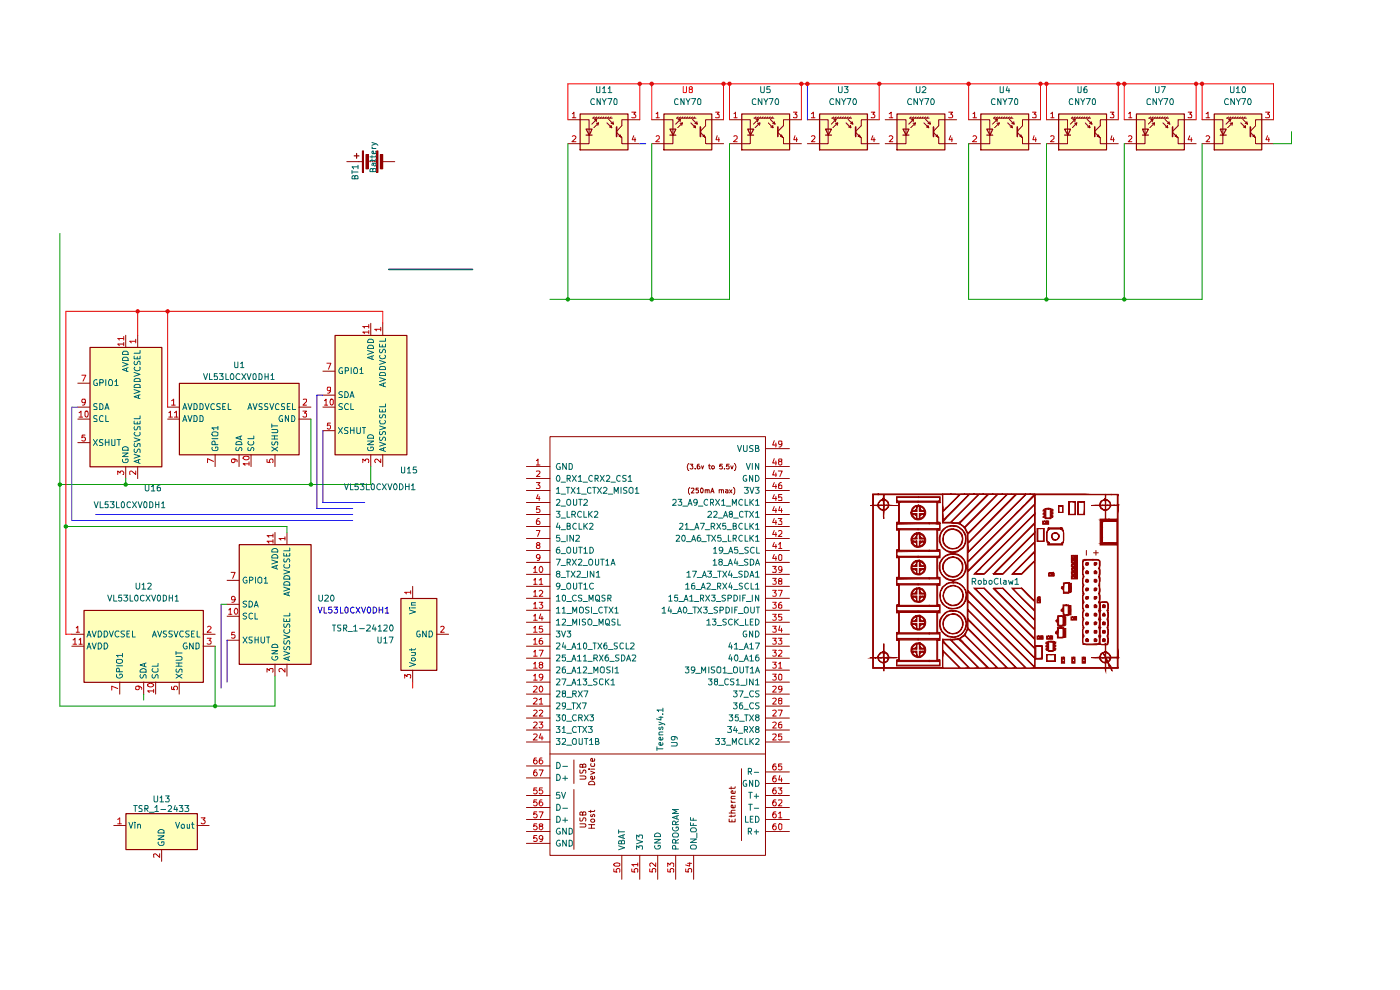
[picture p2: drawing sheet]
<svg xmlns="http://www.w3.org/2000/svg" width="297mm" height="210mm" viewBox="0 0 297 210" stroke-linecap="round" stroke-linejoin="round" font-family="sans-serif">
<g fill="#ffb">
<path d="M38.1 81.3h25.4v15.2h-25.4z"/>
<path d="M17.8 129.5h25.3v15.2h-25.3z"/>
<path d="M50.8 115.5h15.2v25.4h-15.2z"/>
<path d="M19.1 73.7h15.2v25.3h-15.2z"/>
<path d="M157.4 24.2h10.1v7.6h-10.1z"/>
<path d="M190.3 24.2h10.1v7.6h-10.1z"/>
<path d="M208.1 24.2h10.1v7.6h-10.1z"/>
<path d="M173.9 24.2h10.1v7.6h-10.1z"/>
<path d="M123.1 24.2h10.1v7.6h-10.1z"/>
<path d="M26.7 172.6h15.2v7.6h-15.2z"/>
<path d="M140.8 24.2h10.2v7.6h-10.2z"/>
<path d="M71.1 71.2h15.2v25.3h-15.2z"/>
<path d="M85 127h7.7v15.2h-7.7z"/>
<path d="M224.6 24.2h10.1v7.6h-10.1z"/>
<path d="M241.1 24.2h10.1v7.6h-10.1z"/>
<path d="M257.6 24.2h10.1v7.6h-10.1z"/>
</g>
<g fill="none" stroke="#910000" stroke-width=".25">
<path d="M157.4 24.2h10.1v7.6h-10.1zM158.6 27.4h1.3l-.7 1.3zM158.6 28.7h1.3M173.9 24.2h10.1v7.6h-10.1zM175.1 27.4h1.3l-.7 1.3zM175.1 28.7h1.3M190.3 24.2h10.1v7.6h-10.1zM191.6 27.4h1.2l-.6 1.3zM191.6 28.7h1.2M208.1 24.2h10.1v7.6h-10.1zM209.3 27.4h1.3l-.6 1.3zM209.3 28.7h1.3"/>
<path d="M19.1 73.7h15.2v25.3h-15.2zM38.1 81.3h25.4v15.2h-25.4zM50.8 115.5h15.2v25.4h-15.2zM17.8 129.5h25.3v15.2h-25.3z"/>
</g>
<g fill="none" stroke="#910000" stroke-width=".21">
<path d="M154.8 25.4h4.4v5.1h-4.4M159.9 25.1h4.3M160.4 25.4l.5-.1-1 1M160.4 24.8l-.3 .3M160.7 26.2l.5-.1-1 1M160.9 24.8l-.3 .3M160.9 25.3l-.2 .5M161.2 26.1l-.1 .5M161.4 24.8l-.3 .3M161.9 24.8l-.3 .3M162.4 24.8l-.3 .3M162.9 24.8l-.3 .3"/>
<path d="M163 26.1l1 1-.1-.5M163.4 25.3l1 1-.1-.5M163.4 24.8l-.2 .3M163.5 26.9l.5 .2M163.9 24.8l-.2 .3M163.9 26.2l.5 .1M165 28.1l1.2 1.1v1.3h3.8M165.5 28.9l.3-.3 .2 .5zM170 25.4h-3.8v1.3l-1.2 1.2M171.3 25.4h4.4v5.1h-4.4M176.4 25.1h4.3M176.9 25.4l.5-.1-1 1"/>
<path d="M176.9 24.8l-.3 .3M177.2 26.2l.5-.1-1 1M177.4 24.8l-.3 .3M177.4 25.3l-.2 .5M177.7 26.1l-.1 .5M177.9 24.8l-.3 .3M178.4 24.8l-.3 .3M178.9 24.8l-.3 .3M179.4 24.8l-.2 .3M179.5 26.1l1 1-.1-.5M179.9 25.3l1 1-.1-.5M179.9 24.8l-.2 .3"/>
<path d="M180 26.9l.5 .2M180.4 24.8l-.2 .3M180.4 26.2l.5 .1M181.5 28.1l1.2 1.1v1.3h3.8M182 28.9l.3-.3 .2 .5zM186.5 25.4h-3.8v1.3l-1.2 1.2M187.8 25.4h4.4v5.1h-4.4M193 25.1h4.1M193.3 25.4l.5-.1-1 1M193.3 24.8l-.3 .3M193.7 26.2l.5-.1-1 1M193.8 24.8l-.3 .3"/>
<path d="M193.8 25.3l-.1 .5M194.2 26.1l-.1 .5M194.3 24.8l-.2 .3M194.8 24.8l-.2 .3M195.3 24.8l-.2 .3M195.8 24.8l-.2 .3M196 26.1l1 1-.2-.5M196.3 25.3l1.1 1-.1-.5M196.3 24.8l-.2 .3M196.5 26.9l.5 .2M196.8 24.8l-.2 .3M196.8 26.2l.6 .1"/>
<path d="M198 28.1l1.1 1.1v1.3h3.8M198.5 28.9l.3-.3 .3 .5zM202.9 25.4h-3.8v1.3l-1.1 1.2M205.5 25.4h4.5v5.1h-4.5M210.7 25.1h4.2M211.1 25.4l.5-.1-1 1M211.1 24.8l-.3 .3M211.5 26.2l.5-.1-1 1M211.6 24.8l-.3 .3M211.6 25.3l-.1 .5M212 26.1l-.2 .5M212.1 24.8l-.3 .3"/>
<path d="M212.6 24.8l-.3 .3M213.1 24.8l-.2 .3M213.6 24.8l-.2 .3M213.8 26.1l1 1-.2-.5M214.1 25.3l1 1v-.5M214.1 24.8l-.2 .3M214.3 26.9l.5 .2M214.6 24.8l-.2 .3M214.6 26.2l.5 .1M215.8 28.1l1.1 1.1v1.3h3.8M216.3 28.9l.3-.3 .2 .5zM220.7 25.4h-3.8v1.3l-1.1 1.2"/>
<path d="M26.7 71.1v2.6M29.2 71.1v2.6M16.5 86.4h2.5M16.5 88.9h2.5M16.5 93.9h2.5M16.5 81.3h2.5M26.7 99v2.5M29.2 99v2.5M35.6 86.4h2.4M35.6 88.9h2.4M45.6 96.4v2.6M50.7 96.4v2.6"/>
<path d="M53.3 96.4v2.6M58.3 96.4v2.6M63.4 86.4h2.6M63.4 88.9h2.6M58.3 112.9v2.6M60.9 112.9v2.6M15.2 134.5h2.6M15.2 137.1h2.6M43.1 134.5h2.5M43.1 137.1h2.5M48.2 135.8h2.5M48.2 123.1h2.5"/>
<path d="M48.2 128.2h2.5M48.2 130.7h2.5M25.4 144.7v2.5M30.5 144.7v2.5M33 144.7v2.5M38 144.7v2.5M58.3 140.9v2.5M60.9 140.9v2.5"/>
</g>
<g fill="none" stroke="#b90000" stroke-width=".21">
<path d="M155.7 24.1l.3-.3v1.2M155.7 29l.2-.2 .4 .1 .1 .5-.8 .7h.8M155.7 25h.7M168.3 23.8h.8l-.4 .4 .4 .3-.1 .5-.7-.1M168.7 28.8l-.3 .8h.8M169 29.2v.9M172.1 24.1l.5-.3v1.2M172.1 29l.5-.2 .3 .2-.1 .4-.7 .7h.8M172.1 25h.8M184.8 23.8h.8l-.4 .4 .4 .3v.3l-.2 .2-.6-.1M185.2 28.8l-.4 .8h.9M185.4 29.2v.9"/>
<path d="M188.6 24.1l.5-.3v1.2M188.6 29l.2-.2h.3l.3 .2-.1 .4-.7 .7h.8M188.6 25h.8M201.3 23.8h.8l-.4 .4 .4 .3v.3l-.2 .2-.6-.1M201.7 28.8l-.4 .8h.8M201.9 29.2v.9M206.4 24.1l.4-.3v1.2M206.4 29l.2-.2h.3l.3 .4-.9 .9h.9M206.4 25h.8M219 23.8h.8l-.4 .4 .4 .2v.5h-.8M219.4 28.8l-.3 .8h.8M219.7 29.2v.9"/>
<path d="M17.4 79.6h.8l-.6 1.3M26.2 73h-1.2l.3 .3M26.2 71.8h-1.2l.3 .3M26.2 71.4v.7M26.2 72.6v.7M28.8 72.4h-1.3l.4 .3M28.8 72v.7M16.8 87.5l.4-.3v1.3M16.8 88.5h.7M18 92.3h-.6v.6l.2-.2 .4 .1v.7l-.4 .1-.2-.2M18.1 85.2l-.1 .1-.4 .1-.2-.2v-.3l.1-.2h.5l.1 .6a.58 .58 0 0 1-.6 .6M18.1 87.3l.4-.1a.82 .82 0 0 1-.2 1.3l-.3-.3z"/>
<path d="M28.8 99.9v.8l-.9-.8-.4 .2 .1 .6M35.8 87.5l.4-.3v1.3M35.8 88.5h.8M36.4 85l.4-.3v1.2M36.4 85.9h.8M37 87.5l.4-.3v1.3M37 88.5h.8M45.3 97.9l-1.3-.6v.8M49.6 97.4l.3 .2v.3l-.3 .2h-.3l-.2-.1v-.5a.91 .91 0 0 1 1.2 .1v.4M51.6 96.9l.5-.1 .6 .1 .1 .4a.75 .75 0 0 1-1.2-.2zM52.8 98.4h-1.2l.4 .3M52.8 98v.7"/>
<path d="M56.6 97.5v.5l.7 .1-.2-.1v-.4l.3-.2h.3l.2 .1-.1 .6M64.3 87.2h.7l-.4 .4 .4 .2v.5l-.1 .2h-.5l-.1-.2M64.3 84.8l.6-.1 .1 .5-.7 .7h.7M25 100.7v-.8l.5 .4 .2-.4h.3l.2 .3v.3l-.1 .2M57.9 114.8h-1.3l.5 .4M57.9 113.6h-1.3l.5 .4M57.9 113.3v.7M57.9 114.5v.7M60.5 114.2h-1.3l.4 .4M60.5 113.9v.7M15.5 135.7l.4-.3v1.3M15.5 136.7h.8"/>
<path d="M16.2 133.2l.3-.4v1.3M16.2 134.1h.6M16.8 135.7l.3-.3v1.3M16.8 136.7h.6M43.9 135.4h.9l-.4 .5 .3 .1v.6h-.8M44 133l.2-.2h.3l.3 .4-.9 .9h.9M48.5 129.4l.4-.4v1.3M48.5 130.3h.7M49 121.4h.9l-.5 1.3M49.8 134.1h-.6l-.1 .6 .6-.1 .2 .3-.1 .4h-.7M49.9 127.1l-.2 .2h-.5v-.7l.4-.1 .3 .2v.6a.57 .57 0 0 1-.7 .5M49.9 129.1a.6 .6 0 0 1 .6 .5 .6 .6 0 0 1-.5 .7l-.3-.5z"/>
<path d="M25 146l-1.3-.5v.9M29.3 145.5l.2 .3v.2l-.2 .3-.5-.1v-.5a.75 .75 0 0 1 .8-.1 .75 .75 0 0 1 .5 .6M31.3 145.1a.76 .76 0 0 1 1.3 .3 .75 .75 0 0 1-1.3 0zM32.6 146.6h-1.3l.4 .3M32.6 146.2v.7M36.4 145.6v.6l.6 .1-.2-.2v-.3l.3-.3h.3l.3 .3v.3l-.2 .2M56.6 142.6v-.8l.5 .4 .2-.4h.5v.8M60.5 141.8v.8l-.7-.8h-.4l-.2 .2v.3l.2 .2"/>
</g>
<g fill="none" stroke="#006665" stroke-width=".21">
<path d="M26 76.9l1.2 .4-1.2 .4M26.2 75.8h.7l.3 .2v.5h-1.2v-.5zM26.2 74.5h.7l.3 .3v.4h-1.2v-.4zM26.8 78.1v.6M27.2 78l-1.2 .4 1.2 .4M28.4 79l1.3 .4-1.3 .4M28.4 75.5v.6h1.3v-.6M28.5 76.6v.7h.5l.1-.4 .4-.3 .2 .2v.6M28.6 77.9h-.1a.66 .66 0 0 0 .4 .7 .66 .66 0 0 0 .8-.2l-.1-.5M29.1 75.7v.4M29.7 74.3v.6h-1.3M19.8 93.2l.9 1.3"/>
<path d="M20.6 80.6l-.3-.1-.4 .4v.6l.3 .3 .5-.1v-.4h-.3M20.6 85.7l-.4-.1-.3 .2v.3l.7 .3v.4l-.7 .1M20.6 88.2l-.4-.1-.3 .2v.3l.7 .4v.3l-.7 .1M20.7 93.2l-.9 1.3M21.2 81.2h.6v-.6l-.6-.1v1.3M21.2 85.6l.4 .1 .2 .2v.7l-.2 .3h-.4zM21.8 93.3h-.6v.5l.4 .1 .2 .3-.1 .3h-.6M21.8 88.3v-.1a.66 .66 0 0 0-.7 .4 .66 .66 0 0 0 .2 .8l.5-.1M22.3 86.9l.4-1.3 .4 1.3M22.4 86.5h.5M22.4 93.2v1.3M22.4 93.8h.7"/>
<path d="M22.4 88.1v1.3h.6M22.4 80.5v1.3M23.1 93.2v1.3M23.3 80.5h.2a.84 .84 0 0 1 .2 1.3h-.5a1.02 1.02 0 0 1 .1-1.3zM23.7 93.2l.1 1.3 .6-.1v-1.2M24.4 80.9l.3-.4v1.3M24.4 81.8h.7M24.8 93.2h.8M25.2 93.2v1.3M26 97.5v.4l.2 .2h.7l.3-.2-.1-.5h-.4v.2M26 96.1h1.2l-1.2 .8h1.2M26 95l.5-.3 .4 .1 .3 .2v.5h-1.2z"/>
<path d="M28.4 82.6l1.3 .5-1.3 .4M28.4 96.4l1.3 .4-1.3 .4M28.4 92.9l1.3 .4-1.3 .4M28.4 89.3v.6h1.3v-.6M28.5 81.7l.3-.2h.7l.2 .2v.5h-1.3zM28.5 80.4l.3-.1h.7l.2 .1v.5h-1.3zM28.5 95.2l-.1 .6 .3 .2 .4-.2v-.3l.3-.3 .3 .2v.6M28.5 94.1l-.1 .5 .2 .1h.4l.4-.6h.3v.6M28.5 90.5l-.1 .4 .2 .3h.4l.3-.7 .4 .1v.6M28.6 91.7l-.2 .3 .4 .5h.7l.2-.3-.1-.5M29.1 89.5v.4M29.4 83.8v.6"/>
<path d="M29.4 97.5v.6M29.7 83.7l-1.3 .5 1.3 .4M29.7 97.5l-1.3 .4 1.3 .4M29.7 88.2v.6h-1.3M38.8 86.9l.4-1.3 .4 1.3M38.8 89.4l.4-1.3 .4 1.3M38.9 86.5h.6M38.9 89.1h.6M39.9 85.6l.4 1.3 .4-1.3M39.9 88.1l.4 1.3 .4-1.3M41.1 85.6a.52 .52 0 0 1 .7 .3v.7l-.1 .3h-.6zM41.1 88.1a.52 .52 0 0 1 .7 .4v.7l-.1 .2h-.6z"/>
<path d="M42.4 85.6a.52 .52 0 0 1 .7 .3v.7l-.2 .3h-.5zM42.4 88.1a.52 .52 0 0 1 .7 .4v.7l-.2 .2h-.5zM43.5 85.6l.4 1.3 .5-1.3M45 93h1.2M45 94.9v.5l.3 .2h.7l.2-.2-.1-.6h-.4v.3M45 91.8l.4-.2 .7 .1 .1 .1v.5l-.1 .2h-1l-.1-.3zM45.5 85.8v-.1a.66 .66 0 0 0-.8 .4 .66 .66 0 0 0 .3 .8l.5-.1M45.6 94.3v-.7h-.4l-.2 .2v.5h1.2M46.2 90.8h-1.2l.4 .4M46.2 90.4v.8M46.7 85.7h-.6v.5l.4 .1 .2 .4-.1 .2h-.6M47.2 86.3h.5"/>
<path d="M47.8 85.6h-.6v1.3h.6M48.4 85.6v1.3h.6M50.1 94.9l-.1 .5 .2 .2h.3l.5-.7 .3 .3-.1 .4M50.2 93.7h.9l.2 .6h-1.3zM51 92.5v.6M51.3 92.5l-1.3 .4 1.3 .4M52.6 86.9l.4-1.3 .4 1.3M52.7 94.9l-.1 .5 .1 .2h.4l.4-.7 .3 .3v.4M52.7 93.6l-.1 .3a.65 .65 0 0 0 .6 .5 .65 .65 0 0 0 .6-.5v-.3M52.7 86.5h.6M53.7 85.6l.4 1.3 .4-1.3M53.8 92.5v.5h-1.2"/>
<path d="M55.6 85.7l-.5-.1-.2 .2v.3l.7 .4-.1 .4h-.6M56.8 85.7l-.4-.1-.3 .3 .1 .3 .6 .2v.4l-.7 .1M57.2 85.6l.5 1.3 .4-1.3M57.7 91.1h1l.2 .3-.1 .4h-1.1M57.7 94.8l1.2 .9M57.7 93.1h1.2M57.7 92.5h1.2M57.7 89.9v.8M57.7 90.3h1.2M57.7 93.7v.4l.2 .3 .4-.1 .1-.6h.4v.7M58.3 92.5v.6M58.9 94.8l-1.2 .9"/>
<path d="M59.2 85.8l-.1-.1a.65 .65 0 0 0-.7 .4 .65 .65 0 0 0 .3 .8l.5-.1M59.9 88.2a.66 .66 0 0 0-.7 .4 .66 .66 0 0 0 .2 .8h.5v-.5h-.1M60.4 85.7l-.5-.1-.2 .3 .1 .3 .6 .2v.4l-.7 .1M61 86.3h.4M61.2 88.1v1.3l-.7-1.3v1.3M61.6 85.6h-.6v1.3h.6M61.9 88.1a.71 .71 0 0 1 .7 .5 .71 .71 0 0 1-.3 .8h-.4zM62.1 85.6v1.3h.6M57.7 118.8l1.2 .4-1.2 .4M57.7 117.9a.66 .66 0 0 1 .8-.3 .66 .66 0 0 1 .4 .8h-1.2zM57.7 116.6a.66 .66 0 0 1 .8-.2 .66 .66 0 0 1 .4 .7h-1.2zM58.6 120v.6"/>
<path d="M58.9 119.9l-1.2 .4 1.2 .4M60.2 117.3v.6h1.3v-.6M60.3 119.7l-.1 .4 .3 .4 .8-.1 .2-.3-.1-.4M60.3 118.5v.7h.4l.4-.7 .4 .3-.1 .4M60.8 117.5v.4M61.5 116.2v.6h-1.3M18.5 135.1l.4-1.2 .4 1.2M18.5 137.7l.4-1.3 .4 1.3M18.6 134.7h.6M18.6 137.2h.6M19.6 133.9l.4 1.2 .4-1.2M19.6 136.4l.4 1.3 .4-1.3"/>
<path d="M20.8 133.9h.5a.72 .72 0 0 1 .2 .8 .72 .72 0 0 1-.7 .4zM20.8 136.4h.5a.72 .72 0 0 1 .2 .8 .72 .72 0 0 1-.7 .5zM22.1 133.9h.5a.72 .72 0 0 1 .2 .8 .72 .72 0 0 1-.7 .4zM22.1 136.4h.5a.72 .72 0 0 1 .2 .8 .72 .72 0 0 1-.7 .5zM23.2 133.9l.4 1.2 .4-1.2M25.2 133.9h-.6a.66 .66 0 0 0-.2 .8 .66 .66 0 0 0 .7 .3h.1M26 139h-1.3l.4 .4M26 138.6v.8M26.4 133.9h-.6l-.1 .2 .2 .4h.3l.2 .4-.2 .2-.5-.1M26.9 134.5h.4M27.5 133.9h-.6v1.2h.6M28.1 133.9v1.2h.6"/>
<path d="M32.3 135.1l.5-1.2 .4 1.2M32.4 134.7h.6M33.4 133.9l.5 1.2 .4-1.2M35.3 133.9h-.6l-.1 .2 .1 .3 .6 .2v.4l-.2 .1-.5-.1M36.6 133.9h-.7a.47 .47 0 0 0 0 .5 .47 .47 0 0 0 .5 .1l.2 .4-.3 .2-.5-.1M36.9 133.9l.4 1.2 .5-1.2M37.3 139.3h1.1l.2 .1v.5l-.2 .1h-1.1M37.3 138.2v.7M37.3 138.5h1.3M38.9 133.9h-.5a.66 .66 0 0 0-.3 .8 .66 .66 0 0 0 .8 .3M39.6 136.4h-.5a.66 .66 0 0 0-.2 .8 .66 .66 0 0 0 .7 .4l.1-.5h-.2M40.1 133.9h-.6l-.1 .2 .2 .4h.4l.1 .4-.2 .2-.5-.1"/>
<path d="M40.6 134.5h.5M41 136.4v1.3l-.8-1.3v1.3M41.2 133.9h-.6v1.2h.6M41.6 136.4h.5l.1 .3v.6a.52 .52 0 0 1-.6 .4zM41.8 133.9v1.2h.6M51.6 135.1l.8 1.3M52.3 122.5a.58 .58 0 0 0-.7 .6 .58 .58 0 0 0 .7 .5l.1-.5h-.2M52.3 127.6h-.7a.57 .57 0 0 0 .6 .7l.1 .2-.2 .3-.5-.1M52.3 130.1h-.7a.57 .57 0 0 0 .6 .7l.1 .3-.2 .2-.5-.1M52.4 135.1l-.8 1.3M52.8 127.5a.65 .65 0 0 1 .8 .6 .65 .65 0 0 1-.8 .7zM52.9 123.1h.5l.3-.2-.1-.4-.7-.1v1.3"/>
<path d="M53.5 135.1l-.7 .1v.4l.7 .4-.2 .4-.5-.1M53.6 130.1h-.1a.46 .46 0 0 0-.7 .2l.1 .8 .4 .2 .3-.2M53.9 128.8l.5-1.3 .4 1.3M54.1 130v1.3h.6M54.1 135.1v1.3M54.1 135.7h.7M54.1 128.4h.6M54.2 122.4v1.3M54.8 122.6l.2-.2 .5 .2v.9l-.2 .2-.4-.1a.74 .74 0 0 1-.1-1zM54.8 135.1v1.3M55.4 135.1v1l.2 .3h.3l.2-.3v-1M56 122.8l.4-.4v1.3"/>
<path d="M56 123.7h.8M56.6 135.1h.6M56.9 135.1v1.3M57.7 138h1.2l-1.2 .7h1.2M57.7 139.3a.58 .58 0 0 0 .6 .7 .58 .58 0 0 0 .5-.7h-.4v.1M57.8 136.7h1l.1 .6h-1.2zM60.2 124.5l1.3 .5-1.3 .4M60.2 120.9l1.3 .4-1.3 .5M60.2 138.2l1.3 .4-1.3 .4M60.2 134.7l1.3 .4-1.3 .5M60.2 131.2v.6h1.3v-.6M60.3 137.2l-.1 .4 .3 .2h.2l.3-.6h.4v.6"/>
<path d="M60.3 135.9v.7a.57 .57 0 0 0 .7-.6h.4v.7M60.3 133.5l-.1 .3a.64 .64 0 0 0 .6 .6 .64 .64 0 0 0 .7-.6l-.1-.3M60.3 132.3v.7a.57 .57 0 0 0 .7-.6h.4v.7M60.4 123.4h.9l.2 .7h-1.3zM60.4 122.2h.9l.2 .7h-1.3zM60.8 131.4v.4M61.1 125.7v.6M61.1 139.4v.6M61.5 125.6l-1.3 .4 1.3 .4M61.5 139.3l-1.3 .4 1.3 .4M61.5 130v.6h-1.3M24.7 143.1v.5a.66 .66 0 0 0 .8 .2 .66 .66 0 0 0 .4-.7l-.5-.1v.3"/>
<path d="M24.7 140l.2-.1h.8l.3 .2v.3a.73 .73 0 0 1-1.3 0zM24.7 141.2h1.3M25.3 142.5v-.6l-.4-.2-.2 .2v.6h1.3M29.8 143.1l-.1 .5 .3 .2 .4-.2v-.3l.2-.2h.2l.2 .2v.5M29.8 142.1l.5-.3 .4 .1 .3 .2v.5h-1.3zM30.6 140.7v.6M31 140.6l-1.3 .5 1.3 .4M32.3 143.1v.5l.2 .2 .4-.2v-.3l.3-.2 .3 .2v.5M32.4 141.8l-.1 .4 .3 .4h.7l.2-.2-.1-.6M33.5 140.7v.6h-1.2M37.3 143l1.3 .8M37.3 141.3h1.3"/>
<path d="M37.3 140.6h1.3M37.4 141.9l-.1 .5 .2 .2 .4-.1a.47 .47 0 0 1 .2-.5 .47 .47 0 0 1 .5 0v.6M37.9 140.6v.7M38.6 143l-1.3 .8"/>
</g>
<path d="M165 26.9v2.1M181.5 26.9v2.1M198 26.9v2.1M215.8 26.9v2.1" fill="none" stroke="#910000" stroke-width=".34"/>
<path d="M190.2 105.3h4.6v.2l-4.6 .1 .1 .8h.3l-.2-.1h4.3v.2h-3.9v4.3h6.3v.3l-6.9 .1 .1 1.1h.3l-.2-.2h4.3v.3h-3.9v4.3h6.3v.2l-6.9 .1 .1 1.2h.3l-.2-.3h4.3v.3h-3.9v4.3h6.3v.3l-6.9 .1 .1 1.1h.3l-.2-.2h4.3v.2h-3.9v4.4h6.3v.2h-6.9v.9h.2l-.1 .4h.3l-.2-.4h4.3v.4h-3.9v4.3h6.3v.3h-6.9v.9h.2l-.1 .3h.3l-.2-.1v-.2h4.3v.3h-3.9v4.3h6.3v.3h-6.9v.8h9.1l-.1-.8h-2.1v-.3h1.6v-4.3h-4v-.3h4.5v.2l-.3 .1h.3l.1-.3-.1-.9h-2.1v-.3h1.6v-4.3h-4v-.4h4.4l-.1 .4h.2l-.1-.4h.2l-.1-.9h-2.1v-.2h1.6v-4.4h-4v-.2h4.4l-.2 .2h.1h.2l-.1-.2h.2v-.9l-.2-.1h-2v-.3h1.6v-4.3h-4v-.3h4.4l-.2 .2 .3 .1-.1-.2 .2-.1-.1-.9-2.1-.1v-.2h1.6v-4.3h-4v-.3h4.4l-.2 .2 .3 .1-.1-.2 .2-.1-.1-.9-2.1-.1v-.3h1.6v-4.3h-4v-.2h4.4l-.1 .1h.2l-.1-.1h.2v-.8h-4.5v-.2h4.6v1.3h-.5v4.1h.2l-.1 .2h.2l-.1-.2h.3v1.7h-.5v4.2h.2l-.1 .2h.2l-.1-.2h.3v1.7h-.5v4.1h.2l-.2 .2 .3 .1-.1-.3h.3v1.7h-.5v4.2h.2l-.2 .1 .3 .1-.1-.2h.3v1.7h-.5v4.1h.2l-.2 .2 .3 .1-.1-.3h.3v1.7h-.5v4.2h.3l-.3 .1 .3 .1v-.2h.2v1.2h-9.2v-1.2h.2v.2l.2-.1h-.2v-.1h.2v-4.2h-.4v-1.7h.2l-.2 .2 .4 .1v-.2h-.2l.2-.1v-4.1h-.4v-1.7h.2l-.2 .1 .4 .1v-.1h-.2l.2-.1v-4.2h-.4v-1.7h.2l-.2 .2 .4 .1v-.2h-.2l.2-.1v-4.1h-.4v-1.7l.4 .2-.2-.1 .2-.1v-4.2h-.4v-1.7l.4 .2-.2-.1 .2-.1v-4.1h-.4z" fill="#910000"/>
<path d="M190.2 105.4h4.7v.1l-4.6 .1 .1 .9h.2l-.1-.2h4.3v.3h-4v4.3h6.3v.2l-6.8 .1 .1 1.1h.2l-.1-.2h4.3v.3h-4v4.3h6.3v.3l-6.8 .1 .1 1.1h.2l-.1-.2h4.3v.2h-4v4.4h6.3v.2l-6.8 .1 .1 1.2h.2l-.1-.3h4.3v.3h-4v4.3h6.3v.3h-6.8v.9h.2l-.1 .3h.2l-.1-.3h4.3v.3h-4v4.3h6.3v.3h-6.8v.9h.2l-.1 .4h.2l-.1-.1v-.3h4.3v.4h-4v4.3h6.3v.2h-6.8l-.1 .8h9.1v-.8h-2.2v-.2h1.7v-4.3h-4v-.4h4.5v.3l-.4 .1h.4v-.4v-.9h-2.2v-.3h1.7v-4.3h-4v-.3h4.3l-.1 .3h.3l-.2-.3h.2v-.9h-2.2v-.3h1.7v-4.3h-4v-.3h4.3l-.2 .2 .1 .1h.3l-.2-.3h.2v-.8l-.2-.2h-2v-.2h1.7v-4.4h-4v-.2h4.3l-.2 .2h.4l-.2-.1 .2-.1v-.9l-2.2-.1v-.3h1.7v-4.3h-4v-.3h4.3l-.2 .2 .4 .1-.2-.2 .2-.1v-.9l-2.2-.1v-.2h1.7v-4.3h-4v-.3h4.3l-.1 .2h.3l-.2-.2h.2v-.8h-4.4v-.1h4.5v1.2h-.5v4.2h.2l-.1 .2h.3l-.2-.2h.3v1.7h-.5v4.1h.2l-.1 .2h.3l-.2-.2h.3v1.7h-.5v4.2h.2l-.2 .1 .4 .1-.2-.2h.3v1.7h-.5v4.1h.2l-.2 .2 .4 .1-.2-.3h.3v1.7h-.5v4.2h.2l-.2 .1 .4 .1-.2-.2h.3v1.6h-.5v4.2h.4l-.4 .2 .4 .1v-.3h.1v1.3h-9.2v-1.3h.3v.3l.1-.1h-.1v-.2h.1v-4.2h-.4v-1.6h.3l-.2 .1 .3 .1v-.2h-.1h.1v-4.2h-.4v-1.7h.3l-.2 .2 .1 .1h.2v-.2h-.1l.1-.1v-4.1h-.4v-1.7h.3l-.2 .1 .1 .1h.2v-.1h-.1l.1-.1v-4.2h-.4v-1.7l.4 .2-.1-.1 .1-.1v-4.1h-.4v-1.7l.4 .2-.1-.1 .1-.1v-4.2h-.4z" fill="none" stroke="#910000" stroke-width=".21"/>
<path d="M185.1 104.8h1.2v.1h-1v2.2h.8l.6-1 .5-.2v.1a1.04 1.04 0 0 0-.8 1.1h.5l-.5 .3 .2 .3 .7 .5 .2-1-.6-.1h.5l-.2-1.1 .2-1.1h-1.1v-.1h13.6v.1h-12.3v2.2h.4l-.4 .1 .1 .9 .6-.5 .1-.3-.4-.2h.3l.1-.1a.89 .89 0 0 0-.8-.9v-.2l.1 .1a1.2 1.2 0 0 1 .9 1.1l1.9 .1h-1.9l-.2 .5-.8 .6-.1 1.7-.1-1.7-.8-.4-.5-.6-.8-.1v32.3h.4l-.4 .1v2h2.2l-.1-.8-.8-.5-.5-.7h-.4l.4-.2a1.61 1.61 0 0 1 1.2-1.2v.3h-.3l-.7 .8 .6 .2-.5 .1 .1 .4 .7 .5 .2-.1 .1-.8-.6-.1 .5-.1-.1-1.2 .2-1.7 .1 1.7 .1 .1v.2h-.1v1h.4l-.4 .1 .1 .9a1.12 1.12 0 0 0 .7-.9h-.4l.3-.2 .1-.3-.7-.8a1.22 1.22 0 0 1 .9 1.1l1.8 .1-1.8 .1a1.4 1.4 0 0 1-1 1.1v.9h12.3l.1-6v6.1h3.5l-3.4-3.4v-.3l3.7 3.7 1.6-.1-5.4-5.4v-.6h1.6v.2h-1.4l-.1 .1 5.6 5.8 1.8-.1-5.9-5.8v-.2l1.6-.1v.2l-1.4 .1 5.9 5.9 1.7-.1-5.5-5.5-.7-.4 .1-.3 .4-.1 1-.8v.3l-.9 .6 .7 1 5.3 5.3 1.7-.1-6.8-6.8v-.3l.5-1.1v-20.2a3.1 3.1 0 0 0-1.7-2.1l-3.6-.1v-6.2h1.8l-1.7 .1 .1 3.3 3.3-3.2-1.7-.2h2.9l-.8 .1-3.8 3.7 .1 1.7 5.4-5.4-.9-.1h2l-.9 .1-4.8 4.9-.9 .9 .2 .1h1.4l6-5.9-1-.1h2l-.9 .1-5.9 5.9 .7 .1h.9l.4-.4 5.7-5.6-.9-.1h2l-.8 .1-6.2 6.1 1 .8 6.9-6.9-.9-.1h2l-.9 .1-6.9 7 .6 1.2 8.2-8.2-1-.1h2l-.9 .1-8.3 8.4v1.7l10-10.1-.8-.1h3l-1.9 .1-10.3 10.4v1.7l12.2-12.2h1l-.9 .1-12.3 12.3v1.9l14-14.2-.8-.1h.9v.3l-14.1 14.2v1.7l14.1-14.1v-1.4v1.6l-14.1 14.2v12.2l-.6 1.2 6.9 7 1.8-.1-8.1-8.1v-.3l8.3 8.5 1.7-.1-10-10.1v-.2l10.3 10.4 1.8-.1-12.1-12.1v-.2l12.3 12.4 1.8-.1-14.1-14v-.2l14.1 14v-1.7l-14.1-14.2v-.2l14.1 14.2v-1.9l-12.9-12.8h2.1l-1.7 .1 12.5 12.6v-1.8l-10.8-10.9h.1l10.7 10.6v-1.8l-8.8-8.8h2l-1.7 .1 8.5 8.6v-1.9l-6.8-6.8h.1l6.7 6.6v-1.7l-4.8-4.9h2l-1.8 .1 4.6 4.5v-1.8l-2.8-2.8h.1l2.7 2.7v-8.4l-2.7 2.7h-2.1l4.8-4.9v.2l-4.6 4.6h1.8l2.8-2.8v-3.8l-6.7 6.7-2.1-.1 8.8-8.8v.2l-8.6 8.6h1.8l6.8-6.8v-3.8l-10.7 10.7h-2.2l12.9-12.9v.2l-12.5 12.5 1.7 .1 10.8-10.8v-6.1l15 .1h-14.9v32h.8v.2h-.6v2.6l1.2-.1v-2.5h-.6v-.2h.7v2.9h-1.5v1.8h14.9v-.8l-.5-.3a1.09 1.09 0 0 1-.7-.9l-1.8-.1 1.7-.1a1.32 1.32 0 0 1 1.2-1.2l-.1 .2a.8 .8 0 0 0-.7 1l.4 .2h-.4l-.1 .2 .3 .5 .5 .2 .2-.2v-.7l-.5-.1 .4-.1 .1-.3v-2.3l-1.3-.2-.6 .2-2.9-.1v-.6v-2.5l.1-.5-.1-.4v-.9l.1-.4-.1-.5v-4.5l.1-.5-.1-.4v-.9l.1-.4-.1-.5v-4.5v-.5h.4h1.8v.1l-2.1 .1-.1 1 .3 .6-.3 .5v.6l.3 .7-.3 .4v1l.2 .3-.2 1.3 .3 .6-.1 .2a1.25 1.25 0 0 0 0 1.5l.1 .1-.3 .5v.6l.3 .7-.3 .4v1l.2 .3-.2 1.3 .3 .6-.1 .2a1.25 1.25 0 0 0 0 1.4l.1 .2a1.48 1.48 0 0 0-.3 1.5l.1 .1 .6 .1 2.7-.1 .1-.7-.2-.9 .2-.3v-1l-.2-.5 .2-.6-.2-1.1 .2-.7-.2-1.1 .2-.7-.2-1.2 .2-.3v-1l-.2-.5 .2-.6-.2-1.1 .2-.6-.2-1.2 .2-.7-.2-1.2 .2-.3v-1.2l-.2-.2h-1.1v-.1a1.48 1.48 0 0 1 1.4 .2v16.1v-7.2l1.1-.2v.2h-1v1.4l.2 .3-.2 .4v1l.2 .5-.2 .5v1l.2 .2-.2 .4v1.2l.2 .2-.2 .5v1l.3 .3h.5l.3-.2 .2 .2 .2-.3 .1-.9-.2-.6 .2-.3v-1l-.2-.5 .2-1.2-.2-.5 .2-1.4-.2-.5 .2-.4v-1l-.1-.3h-.5v-.2h.4l.2 .2a1.96 1.96 0 0 1 .1 1.7l.1 1.4-.2 .4 .2 .4v.9l-.2 .5 .2 1.3-.2 .5 .2 1.3-.1 .4-.5 .3v1.2l.1 .2-.1 .3 .1 1.9 .1-.2-.2-.9h.5v.2h-.4l.2 .5v.5l-.3 .1v.9l.7-.1-.4-.9v-.5l.2 .2 .4-.6-.4-.1v-.2h.3l.1-.3-.8-.6v-.2l.7 .5 .3 .6h1.3v.2h-1.3l-.2 .5-.3 .3 .5 1.1 1.3 .1v-26h-3.6v-5.5h1.1l-.1-1.9a1.44 1.44 0 0 1-1.2-1h-1.7l1.8-.1 .3-.8 .7-.4v.1l-.6 .4-.3 .7h.6l-.5 .2v.2l.5 .5 .5 .2v-1h-.5l.5-.1-.2-1.1 .2-.3v-.8h1.3h-1.2v1l.1 .1-.1 .3v.8h.4l-.4 .1v.8h.4l.5-.5-.2-.3h-.3l.4-.1 .1-.2-.8-.9 .8 .5 .2 .6h.6l-.5 .1-.3 .4a1.09 1.09 0 0 1-.9 .6v1.9h.6v.2l-1.6 .1h1.6v.2l-1.6 .1v3.8l.1-.8v-2.9v3.9v-3.9l.2 .1v4l-.3 .1 1.6 .1v.2l-1.6 .1h3.3l-1.7-.1v-.2h1.7v-4.5h-1.7v-.2h1.7l-1.7-.1v-.2h1.8v-2.9h-.7l.7-.1v-2.2h-1.2h1.4v2l.2 .2-.2 1.8v28.6l.2 2-.2 .3v2h-1.4l.1 .5-.3-.5h-1v.6l-.1-.6h-46.9l-.1 .6-.1-.6h-2.3v-2.2h-.5l.5-.1v-32.3h-.5l.5-.1z" fill="#910000"/>
<path d="M185.1 104.8h1.2v.1h-1v2.2h.8l.6-1 .5-.2v.1a1.04 1.04 0 0 0-.8 1.1h.5l-.5 .3 .2 .3 .7 .5 .2-1-.6-.1h.5l-.2-1.1 .2-1.1h-1.1v-.1h13.6v.1h-12.3v2.2h.4l-.4 .1 .1 .9 .6-.5 .1-.3-.4-.2h.3l.1-.1a.89 .89 0 0 0-.8-.9v-.2l.1 .1a1.2 1.2 0 0 1 .9 1.1l1.9 .1h-1.9l-.2 .5-.8 .6-.1 1.7-.1-1.7-.8-.4-.5-.6-.8-.1v32.3h.4l-.4 .1v2h2.2l-.1-.8-.8-.5-.5-.7h-.4l.4-.2a1.61 1.61 0 0 1 1.2-1.2v.3h-.3l-.7 .8 .6 .2-.5 .1 .1 .4 .7 .5 .2-.1 .1-.8-.6-.1 .5-.1-.1-1.2 .2-1.7 .1 1.7 .1 .1v.2h-.1v1h.4l-.4 .1 .1 .9a1.12 1.12 0 0 0 .7-.9h-.4l.3-.2 .1-.3-.7-.8a1.22 1.22 0 0 1 .9 1.1l1.8 .1-1.8 .1a1.4 1.4 0 0 1-1 1.1v.9h12.3l.1-6v6.1h3.5l-3.4-3.4v-.3l3.7 3.7 1.6-.1-5.4-5.4v-.6h1.6v.2h-1.4l-.1 .1 5.6 5.8 1.8-.1-5.9-5.8v-.2l1.6-.1v.2l-1.4 .1 5.9 5.9 1.7-.1-5.5-5.5-.7-.4 .1-.3 .4-.1 1-.8v.3l-.9 .6 .7 1 5.3 5.3 1.7-.1-6.8-6.8v-.3l.5-1.1v-20.2a3.1 3.1 0 0 0-1.7-2.1l-3.6-.1v-6.2h1.8l-1.7 .1 .1 3.3 3.3-3.2-1.7-.2h2.9l-.8 .1-3.8 3.7 .1 1.7 5.4-5.4-.9-.1h2l-.9 .1-4.8 4.9-.9 .9 .2 .1h1.4l6-5.9-1-.1h2l-.9 .1-5.9 5.9 .7 .1h.9l.4-.4 5.7-5.6-.9-.1h2l-.8 .1-6.2 6.1 1 .8 6.9-6.9-.9-.1h2l-.9 .1-6.9 7 .6 1.2 8.2-8.2-1-.1h2l-.9 .1-8.3 8.4v1.7l10-10.1-.8-.1h3l-1.9 .1-10.3 10.4v1.7l12.2-12.2h1l-.9 .1-12.3 12.3v1.9l14-14.2-.8-.1h.9v.3l-14.1 14.2v1.7l14.1-14.1v-1.4v1.6l-14.1 14.2v12.2l-.6 1.2 6.9 7 1.8-.1-8.1-8.1v-.3l8.3 8.5 1.7-.1-10-10.1v-.2l10.3 10.4 1.8-.1-12.1-12.1v-.2l12.3 12.4 1.8-.1-14.1-14v-.2l14.1 14v-1.7l-14.1-14.2v-.2l14.1 14.2v-1.9l-12.9-12.8h2.1l-1.7 .1 12.5 12.6v-1.8l-10.8-10.9h.1l10.7 10.6v-1.8l-8.8-8.8h2l-1.7 .1 8.5 8.6v-1.9l-6.8-6.8h.1l6.7 6.6v-1.7l-4.8-4.9h2l-1.8 .1 4.6 4.5v-1.8l-2.8-2.8h.1l2.7 2.7v-8.4l-2.7 2.7h-2.1l4.8-4.9v.2l-4.6 4.6h1.8l2.8-2.8v-3.8l-6.7 6.7-2.1-.1 8.8-8.8v.2l-8.6 8.6h1.8l6.8-6.8v-3.8l-10.7 10.7h-2.2l12.9-12.9v.2l-12.5 12.5 1.7 .1 10.8-10.8v-6.1l15 .1h-14.9v32h.8v.2h-.6v2.6l1.2-.1v-2.5h-.6v-.2h.7v2.9h-1.5v1.8h14.9v-.8l-.5-.3a1.09 1.09 0 0 1-.7-.9l-1.8-.1 1.7-.1a1.32 1.32 0 0 1 1.2-1.2l-.1 .2a.8 .8 0 0 0-.7 1l.4 .2h-.4l-.1 .2 .3 .5 .5 .2 .2-.2v-.7l-.5-.1 .4-.1 .1-.3v-2.3l-1.3-.2-.6 .2-2.9-.1v-.6v-2.5l.1-.5-.1-.4v-.9l.1-.4-.1-.5v-4.5l.1-.5-.1-.4v-.9l.1-.4-.1-.5v-4.5v-.5h.4h1.8v.1l-2.1 .1-.1 1 .3 .6-.3 .5v.6l.3 .7-.3 .4v1l.2 .3-.2 1.3 .3 .6-.1 .2a1.25 1.25 0 0 0 0 1.5l.1 .1-.3 .5v.6l.3 .7-.3 .4v1l.2 .3-.2 1.3 .3 .6-.1 .2a1.25 1.25 0 0 0 0 1.4l.1 .2a1.48 1.48 0 0 0-.3 1.5l.1 .1 .6 .1 2.7-.1 .1-.7-.2-.9 .2-.3v-1l-.2-.5 .2-.6-.2-1.1 .2-.7-.2-1.1 .2-.7-.2-1.2 .2-.3v-1l-.2-.5 .2-.6-.2-1.1 .2-.6-.2-1.2 .2-.7-.2-1.2 .2-.3v-1.2l-.2-.2h-1.1v-.1a1.48 1.48 0 0 1 1.4 .2v16.1v-7.2l1.1-.2v.2h-1v1.4l.2 .3-.2 .4v1l.2 .5-.2 .5v1l.2 .2-.2 .4v1.2l.2 .2-.2 .5v1l.3 .3h.5l.3-.2 .2 .2 .1-.1 .2-.8-.2-.9 .2-.3v-1l-.2-.5 .2-.5-.2-1.2 .2-.5-.2-1.4 .2-.4v-1l-.1-.3h-.5v-.2h.4l.2 .2a1.96 1.96 0 0 1 .1 1.7l.1 1.4-.2 .4 .2 .4v.9l-.2 .5 .2 1.3-.2 .5 .2 1.3-.1 .4-.5 .3v1.2l.1 .2-.1 .3 .1 1.9 .1-.2-.2-.9h.5v.2h-.4l.2 .5v.5l-.3 .1v.9l.7-.1-.4-.9v-.5l.2 .2 .4-.6-.4-.1v-.2h.3l.1-.3-.8-.6v-.2l.7 .5 .3 .6h1.3v.2h-1.3l-.2 .5-.3 .3 .5 1.1 1.3 .1v-26h-3.6v-5.5h1.1l-.1-1.9a1.44 1.44 0 0 1-1.2-1h-1.7l1.8-.1 .3-.8 .7-.4v.1l-.6 .4-.3 .7h.6l-.5 .2v.2l.7 .7h.3v-1h-.5l.5-.1-.2-1.1 .2-.3v-.8h1.3h-1.2v1l.1 .1-.1 .3v.8h.4l-.4 .1v.8h.4l.5-.5v-.2l-.5-.1 .4-.1 .1-.2-.8-.9 .8 .5 .2 .6h.6l-.5 .1-.3 .4a1.09 1.09 0 0 1-.9 .6v1.9h.6v.2l-1.6 .1h1.6v.2l-1.6 .1v3.8l.1-.8v-2.9v3.9v-3.9l.2 .1v4l-.3 .1 1.6 .1v.2l-1.6 .1h3.3l-1.7-.1v-.2h1.7v-4.5h-1.7v-.2h1.7l-1.7-.1v-.2h1.8v-2.9h-.7l.7-.1v-2.2h-1.2h1.4v2l.2 .2-.2 1.8v28.6l.2 2-.2 .3v2h-1.4l.1 .5-.3-.5h-1v.6l-.1-.6h-46.9l-.1 .6-.1-.6h-2.3v-2.2h-.5l.5-.1v-32.3h-.5l.5-.1z" fill="none" stroke="#910000" stroke-width=".21"/>
<path d="M224.5 107.2h.6v.2h-.4v1.3h.7v-1.3h-.3v-.2h.4v1.6h-1z" fill="#910000"/>
<path d="M224.5 107.2h.6v.2h-.4v1.3h.7v-1.3h-.3v-.2h.4v1.6h-1z" fill="none" stroke="#910000" stroke-width=".21"/>
<path d="M193.8 107.5l.6-.3v.2l-.6 .5-.3 .4h.4l.5-.3v.3v-1.1l.5-.1-.3 .4-.1 1h-.8l-.3 .3 .4 .1v.2l-.3 .1 .7 .7h.2v-.4l-.1-.2-.5-.2v-.2h.6v.3l.1-.3v1.1h.5v-1.1h.2v.3v-.3h.6v.2a.67 .67 0 0 0-.7 .6l.2 .2 .5-.3 .2-.4-.2-.1v-.2h.3v-.3l-1.1-.1v-1.1l-.1-.3 .3 .1v1.1v-.4l.3 .3 .5 .1a1.21 1.21 0 0 0-.8-.9v-.2a1.57 1.57 0 0 1 1 2.3 1.57 1.57 0 0 1-2.4 .4 1.57 1.57 0 0 1 0-2.4z" fill="#910000"/>
<path d="M193.5 107.8l.9-.6v.2l-.6 .5-.3 .4h.4l.5-.3v.3v-1.1l.5-.1-.3 .4-.1 1h-.8l-.3 .3 .4 .1v.2l-.3 .1 .7 .7h.2v-.4l-.1-.2-.5-.2v-.2h.6v.3l.1-.3v1.1h.5v-1.1h.2v.3v-.3h.6v.2a.67 .67 0 0 0-.7 .6l.2 .2 .5-.3 .2-.4-.2-.1v-.2h.3v-.3l-1.1-.1v-1.1l-.1-.3 .3 .1v1.1v-.4l.3 .3 .5 .1a1.21 1.21 0 0 0-.8-.9v-.2a1.57 1.57 0 0 1 1 2.1 1.57 1.57 0 0 1-2.2 .8 1.57 1.57 0 0 1-.5-2.3z" fill="none" stroke="#910000" stroke-width=".21"/>
<path d="M226.7 106.4h.9l-.7 .2v2.5h1.1v-2.4l-.4-.3h.5v2.8h-1.4z" fill="#910000"/>
<path d="M226.7 106.4h.9l-.7 .2v2.5h1.1v-2.4l-.4-.3h.5v2.8h-1.4z" fill="none" stroke="#910000" stroke-width=".21"/>
<path d="M228.6 106.4h.8v.2h-.7v2.5h1.2l.1-2.5h-.6v-.2h.7v2.8h-1.5z" fill="#910000"/>
<path d="M228.6 106.4h.8v.2h-.7v2.5h1.2l.1-2.5h-.6v-.2h.7v2.8h-1.5z" fill="none" stroke="#910000" stroke-width=".21"/>
<path d="M221.3 108.2l.4-.3 .7-.1v.2h-.5v1.9h.9v-1.9h-.4v-.2l1 .3v.3l-.4 .2 .4 .2v.2l-.4 .3 .4 .1-.1 .4-.4 .2h-1.1l-.1-.1-.4-.1v-.2l.4-.3-.4-.2v-.2l.4-.3-.4-.2z" fill="#910000"/>
<path d="M221.3 108.2l.4-.3 .7-.1v.2h-.5v1.9h.9v-1.9h-.4v-.2l1 .3v.3l-.4 .2 .4 .2v.2l-.4 .3 .4 .1-.1 .4-.4 .2h-1.1l-.1-.1-.4-.1v-.2l.4-.3-.4-.2v-.2l.4-.3-.4-.2z" fill="none" stroke="#910000" stroke-width=".21"/>
<path d="M221.2 110.5h.4l-.2 .4v.1h.4l-.2-.5h.4l-.1 .3 .1 .2v-.5h.3l-.1 .5h.2l-.1-.5h.2v.7h-1.3z" fill="#910000"/>
<path d="M221.2 110.5h.4l-.2 .4v.1h.4l-.2-.5h.4l-.1 .3 .1 .2v-.5h.3l-.1 .5h.2l-.1-.5h.2v.7h-1.3z" fill="none" stroke="#910000" stroke-width=".21"/>
<path d="M223.2 113.2l.6-.2-.6 .5v.6a.86 .86 0 0 0 1 .3l.4-.5a.86 .86 0 0 0-.8-.9l.5 .1a.76 .76 0 0 1 .4 1l-.5 .4a.82 .82 0 0 1-1-.2 .82 .82 0 0 1 0-1.1z" fill="#910000"/>
<path d="M223.2 113.2l.6-.2-.6 .5v.6a.86 .86 0 0 0 1 .3l.4-.5a.86 .86 0 0 0-.8-.9l.5 .1a.76 .76 0 0 1 .4 1l-.5 .4a.82 .82 0 0 1-1-.2 .82 .82 0 0 1 0-1.1z" fill="none" stroke="#910000" stroke-width=".21"/>
<path d="M222.4 112l.1 .2v-.2h2.5v.2h-2.4l-.5 .6v2l.4 .3v.3v-.3l.2 .3h2.4l.2-.2v.2v-.2l.3-.3v-2.1l-.6-.6v-.2h.3l-.1 .1 .1-.1 .1 .1v.2a3.1 3.1 0 0 1 .3 2l-.3 1.3h-3.1l-.3-1v-1.5z" fill="#910000"/>
<path d="M222.4 112l.1 .2v-.2h2.5v.2h-2.4l-.5 .6v2l.4 .3v.3v-.3l.2 .3h2.4l.2-.2v.2v-.2l.3-.3v-2.1l-.6-.6v-.2h.3l-.1 .1 .1-.1 .1 .1v.2a3.1 3.1 0 0 1 .3 2l-.3 1.3h-3.1l-.3-1v-1.5z" fill="none" stroke="#910000" stroke-width=".21"/>
<path d="M200.7 112.6a1.44 1.44 0 0 1 1.6-.3 2.01 2.01 0 0 0-2.2 2.4 2.01 2.01 0 0 0 3 1.3 2.01 2.01 0 0 0 .2-3.3l-1-.4a2.03 2.03 0 0 1 1.9 1.3 2.03 2.03 0 0 1-.4 2.2 2.19 2.19 0 0 1-3.2 0 2.19 2.19 0 0 1 .1-3.2z" fill="#910000"/>
<path d="M200.7 112.6a1.44 1.44 0 0 1 1.6-.3 2.01 2.01 0 0 0-2.2 2.4 2.01 2.01 0 0 0 3 1.3 2.01 2.01 0 0 0 .2-3.3l-1-.4a2.03 2.03 0 0 1 1.9 1.3 2.03 2.03 0 0 1-.4 2.2 2.19 2.19 0 0 1-3.2 0 2.19 2.19 0 0 1 .1-3.2z" fill="none" stroke="#910000" stroke-width=".21"/>
<path d="M200.1 112.2a2.81 2.81 0 0 1 2.3-.7v.1a2.73 2.73 0 0 0-3 3.3 2.73 2.73 0 0 0 4 1.9 2.73 2.73 0 0 0 .6-4.4l-1-.7-.6-.1v-.1a2.87 2.87 0 0 1 2.4 3.8 2.87 2.87 0 0 1-4.3 1.4 2.87 2.87 0 0 1-.4-4.5z" fill="#910000"/>
<path d="M200.1 112.2a2.81 2.81 0 0 1 2.3-.7v.1a2.73 2.73 0 0 0-3 3.3 2.73 2.73 0 0 0 4 1.9 2.73 2.73 0 0 0 .6-4.4l-1-.7-.6-.1v-.1a2.87 2.87 0 0 1 2.4 3.8 2.87 2.87 0 0 1-4.3 1.4 2.87 2.87 0 0 1-.4-4.5z" fill="none" stroke="#910000" stroke-width=".21"/>
<path d="M220 112.1h.8h-.6v2.7h1.2v-2.7h-.6h.7v2.8h-1.5z" fill="#910000"/>
<path d="M220 112.1h.8h-.6v2.7h1.2v-2.7h-.6h.7v2.8h-1.5z" fill="none" stroke="#910000" stroke-width=".21"/>
<path d="M193.6 113.6l.4-.4 .4-.1v.2l-.9 .8 .4 .1 .5-.4v.4v-.4l.1-.3-.1-.4 .5-.1v.2h-.3l-.1 .3v.8l-1 .1-.1 .2 .4 .2v.1l-.3 .1 .2 .2a.71 .71 0 0 0 .7 .5v-.4l-.6-.4v-.1h.6v.2l.1-.2v1.1h.5v-1.1h.2v.2v-.2h.6v.1l-.6 .4-.1 .2 .2 .3 .5-.4 .2-.4-.2-.1v-.1h.3l-.1-.5h-1l-.1-1.3 .3 .1v1.1v-.4l.1 .1a.55 .55 0 0 0 .7 .2v-.3l-.8-.5v-.2a1.55 1.55 0 0 1 1 2.1 1.55 1.55 0 0 1-2.2 .7 1.55 1.55 0 0 1-.4-2.3z" fill="#910000"/>
<path d="M193.6 113.6l.4-.4 .4-.1v.2l-.9 .8 .4 .1 .5-.4v.4v-.4l.1-.3-.1-.4 .5-.1v.2h-.3l-.1 .3v.8l-1 .1-.1 .2 .4 .2v.1l-.3 .1 .2 .2a.71 .71 0 0 0 .7 .5v-.4l-.6-.4v-.1h.6v.2l.1-.2v1.1h.5v-1.1h.2v.2v-.2h.6v.1l-.6 .4-.1 .2 .2 .3 .5-.4 .2-.4-.2-.1v-.1h.3l-.1-.5h-1l-.1-1.3 .3 .1v1.1v-.4l.1 .1a.55 .55 0 0 0 .7 .2v-.3l-.8-.5v-.2a1.55 1.55 0 0 1 1 2.1 1.55 1.55 0 0 1-2.2 .7 1.55 1.55 0 0 1-.4-2.3z" fill="none" stroke="#910000" stroke-width=".21"/>
<path d="M227.3 117.8h.4l-.2 .2v.3h.4l-.2-.5h.4l-.1 .4 .1 .1v-.5h.4v.5l.1-.5v.7h-1.3z" fill="#910000"/>
<path d="M227.3 117.8h.4l-.2 .2v.3h.4l-.2-.5h.4l-.1 .4 .1 .1v-.5h.4v.5l.1-.5v.7h-1.3z" fill="none" stroke="#910000" stroke-width=".21"/>
<path d="M227.3 118.7h.4v.1l-.2 .1v.4h.4l-.2-.6h.4l-.1 .3 .1 .2v-.5h.4v.5l.1-.5v.6h-1.3z" fill="#910000"/>
<path d="M227.3 118.7h.4v.1l-.2 .1v.4h.4l-.2-.6h.4l-.1 .3 .1 .2v-.5h.4v.5l.1-.5v.6h-1.3z" fill="none" stroke="#910000" stroke-width=".21"/>
<path d="M230.3 119.4l.3-.1-.2 .4 .3 .1 .1-.2-.2-.3h.2v.5l-.4 .1z" fill="#910000"/>
<path d="M230.4 119.3h.2l-.2 .4 .2 .1 .2-.1-.2-.4 .3 .1-.1 .4h-.5z" fill="none" stroke="#910000" stroke-width=".21"/>
<path d="M232.1 119.4l.3-.1-.2 .4 .2 .1 .1-.1-.1-.4h.2l.1 .3-.2 .2-.3 .1z" fill="#910000"/>
<path d="M232.1 119.4l.3-.1-.2 .4 .2 .1 .1-.1-.1-.4h.2l.1 .3-.2 .2-.3 .1z" fill="none" stroke="#910000" stroke-width=".21"/>
<path d="M227.4 119.6l.3-.1-.2 .4v.2h.4l-.2-.6h.4l-.1 .3v.2l.2-.2-.1-.3h.4l-.1 .5 .2-.5v.7h-1.3z" fill="#910000"/>
<path d="M227.4 119.6l.3-.1-.2 .4v.2h.4l-.2-.6h.4l-.1 .3v.2l.2-.2-.1-.3h.4v.5l.1-.5v.7h-1.3z" fill="none" stroke="#910000" stroke-width=".21"/>
<path d="M193.9 119.1l.5-.2v.3l-.9 .7 .4 .1 .5-.3v.3v-.3l.1-.4-.1-.1v-.3l.6-.1v.3h-.5v1.1h-.8l-.3 .2 .4 .2v.2l-.3 .1 .9 .7v-.5l-.6-.3v-.2h.6v.3v-.3h.1v1.1h.5v-1.1h.2v.3v-.3h.6v.2l-.6 .3v.5l.3-.1 .5-.6-.2-.3h.3l-.1-.4h-1v-1.4l.2 .1v1.1v-.3l.3 .2 .5 .1v-.3l-.8-.5v-.3a1.56 1.56 0 0 1 .9 2.3 1.56 1.56 0 0 1-2.4 .3 1.56 1.56 0 0 1 .2-2.4z" fill="#910000"/>
<path d="M193.6 119.4l.8-.5v.3l-.9 .7 .4 .1 .5-.3v.3v-.3l.1-.4-.1-.1v-.3l.6-.1v.3h-.5v1.1h-.8l-.3 .2 .4 .2v.2l-.3 .1 .9 .7v-.5l-.6-.3v-.2h.6v.3v-.3h.1v1.1h.5v-1.1h.2v.3v-.3h.6v.2l-.6 .3-.1 .4 .3 .1 .6-.7-.2-.3h.3v-.3l-1.1-.1v-1.4l.2 .1v1.1v-.3l.3 .2 .5 .1v-.3l-.8-.5v-.3a1.55 1.55 0 0 1 1 2.1 1.55 1.55 0 0 1-2.2 .7 1.55 1.55 0 0 1-.4-2.3z" fill="none" stroke="#910000" stroke-width=".21"/>
<path d="M200.1 118.2a3 3 0 0 1 2-.8v.2a2.73 2.73 0 0 0-2.5 3.7 2.73 2.73 0 0 0 4.5 1 2.73 2.73 0 0 0-.8-4.5l-1.2-.2v-.2a2.86 2.86 0 0 1 2.8 3.6 2.86 2.86 0 0 1-4.2 1.7 2.86 2.86 0 0 1-.6-4.5z" fill="#910000"/>
<path d="M200.1 118.2a3 3 0 0 1 2-.8v.2a2.73 2.73 0 0 0-2.5 3.7 2.73 2.73 0 0 0 4.5 1 2.73 2.73 0 0 0-.8-4.5l-1.2-.2v-.2a2.86 2.86 0 0 1 2.8 3.6 2.86 2.86 0 0 1-4.2 1.7 2.86 2.86 0 0 1-.6-4.5z" fill="none" stroke="#910000" stroke-width=".21"/>
<path d="M200.5 118.8l.7-.5 1-.2v.1a2.03 2.03 0 0 0-1.9 2.9 2.03 2.03 0 0 0 3.4 .5 2.03 2.03 0 0 0-1-3.3l-.5-.1v-.1a2.19 2.19 0 0 1 2.1 2.7 2.19 2.19 0 0 1-3.1 1.4 2.19 2.19 0 0 1-.7-3.4z" fill="#910000"/>
<path d="M200.5 118.8l.7-.5 1-.2v.1a2.03 2.03 0 0 0-1.9 2.9 2.03 2.03 0 0 0 3.4 .5 2.03 2.03 0 0 0-1-3.3l-.5-.1v-.1a2.19 2.19 0 0 1 2.1 2.7 2.19 2.19 0 0 1-3.1 1.4 2.19 2.19 0 0 1-.7-3.4z" fill="none" stroke="#910000" stroke-width=".21"/>
<path d="M227.4 120.4h.3v.1l-.2 .1v.3h.2h.2l-.2-.5h.4l-.1 .5h.2l-.1-.5h.4l-.1 .5 .2-.5v.7h-1.2z" fill="#910000"/>
<path d="M227.4 120.4h.3v.1l-.2 .1v.3h.2h.2l-.2-.5h.4l-.1 .5h.2l-.1-.5h.4l-.1 .5 .2-.5v.7h-1.2z" fill="none" stroke="#910000" stroke-width=".21"/>
<path d="M230.3 121.2l.3-.1-.2 .4h.3l.1-.1-.2-.3h.2l.1 .2v.3l-.5 .1z" fill="#910000"/>
<path d="M230.3 121.2l.3-.1-.2 .4h.3l.1-.1-.2-.3h.2l.1 .2v.3l-.5 .1z" fill="none" stroke="#910000" stroke-width=".21"/>
<path d="M232.1 121.2l.3-.1-.2 .4h.3v-.1l-.1-.3h.1l.2 .2v.3l-.5 .1z" fill="#910000"/>
<path d="M232.2 121.1h.2l-.2 .4h.2h.1l-.1-.4 .3 .2-.1 .4-.5-.1z" fill="none" stroke="#910000" stroke-width=".21"/>
<path d="M227.3 121.3h.4l-.2 .2v.3l.4-.1-.2-.4h.3v.2l.1 .3 .1-.3-.2-.2h.5l-.1 .4 .2-.4v.7h-1.2z" fill="#910000"/>
<path d="M227.3 121.3h.4l-.2 .2v.3l.4-.1-.2-.4h.3v.2l.1 .3 .1-.3-.2-.2h.5l-.1 .4 .2-.4v.7h-1.2z" fill="none" stroke="#910000" stroke-width=".21"/>
<path d="M222.5 121.5h.3v.1l-.3 .1 .1 .3h.2h.2l-.2-.5h.4l-.1 .3 .1 .2v-.5h.3l-.1 .5 .1-.5 .1 .1v.6h-1.1z" fill="#910000"/>
<path d="M222.5 121.5h.3v.1l-.3 .1 .1 .3h.2h.2l-.2-.5h.4l-.1 .3 .1 .2v-.5h.3l-.1 .5 .1-.5 .1 .1v.6h-1.1z" fill="none" stroke="#910000" stroke-width=".21"/>
<path d="M227.3 122.1h.4l-.2 .2v.3h.4l-.2-.5h.4l-.1 .4 .1 .1v-.5h.4l-.1 .5 .2-.5v.7h-1.3z" fill="#910000"/>
<path d="M227.3 122.1h.4l-.2 .2v.3h.4l-.2-.5h.4l-.1 .4 .1 .1v-.5h.4l-.1 .5 .2-.5v.7h-1.3z" fill="none" stroke="#910000" stroke-width=".21"/>
<path d="M230.4 122.9h.2l-.2 .3 .2 .2 .2-.2-.2-.3 .3 .2-.1 .4-.5-.1z" fill="#910000"/>
<path d="M230.4 122.9h.2l-.2 .3 .2 .2 .2-.2-.2-.3 .3 .2-.1 .4-.5-.1z" fill="none" stroke="#910000" stroke-width=".21"/>
<path d="M232.2 122.9h.2l-.2 .3 .2 .2 .1-.2-.1-.3 .3 .2-.1 .4-.5-.1z" fill="#910000"/>
<path d="M232.1 123l.3-.1-.2 .3 .3 .2v-.3l-.1-.2h.1l.2 .2v.3l-.5 .1z" fill="none" stroke="#910000" stroke-width=".21"/>
<path d="M230.4 124.8h.2l-.2 .2 .2 .2 .2-.2-.2-.2h.3l-.1 .5h-.5z" fill="#910000"/>
<path d="M230.3 124.8h.3l-.2 .3 .3 .1 .1-.3-.2-.1h.2v.5h-.4z" fill="none" stroke="#910000" stroke-width=".21"/>
<path d="M232.2 124.8h.2l-.2 .2 .2 .2 .1-.2-.1-.2h.3l-.1 .4-.2 .1h-.3z" fill="#910000"/>
<path d="M232.1 124.8h.3l-.2 .2 .2 .2 .1-.2-.1-.2h.2l.1 .2-.2 .3h-.3z" fill="none" stroke="#910000" stroke-width=".21"/>
<path d="M225.6 123.7l1.1-.1v.1l-.9 .1-.1 1.8h1v-2l.2 .1v.4v-.4v1.8v-.5l.1 .2 .1-.2-.2-1.3h.4v1.8l-.2 .2-.4 .2h-1.1l-.1-.9-.3-.2 .1-.4h.2v.4l.1-.1z" fill="#910000"/>
<path d="M225.6 123.7l1.1-.1v.1l-.9 .1-.1 1.8h1v-2l.2 .1v.4v-.4v1.8v-.5l.1 .2 .1-.2-.2-1.3h.4v1.8l-.2 .2-.4 .2h-1.1l-.1-.9-.3-.2 .1-.4h.2v.4l.1-.1z" fill="none" stroke="#910000" stroke-width=".21"/>
<path d="M193.9 124.9l.5-.1v.2a1.01 1.01 0 0 0-.8 .9h.3l.5-.4v.4v-1.1l.6-.1v.2h-.5v1.1h-1l-.1 .3 .4 .1v.2l-.3 .1 .9 .9a.66 .66 0 0 0-.6-1v-.2h.6v.3v-.3h.1v1.2h.5v-1.2h.2v.3v-.3h.6v.2a.67 .67 0 0 0-.7 .8l.2 .1a.9 .9 0 0 0 .7-.9h-.2v-.2h.3l-.1-.4h-1v-1.3l.2 .1v1.1v-.4l.3 .3 .5 .1a.89 .89 0 0 0-.8-.9v-.2a1.58 1.58 0 0 1 .9 2.3 1.58 1.58 0 0 1-2.4 .3 1.58 1.58 0 0 1 .2-2.5z" fill="#910000"/>
<path d="M193.6 125.3l.8-.5v.2a1.01 1.01 0 0 0-.8 .9h.3l.5-.4v.4v-1.1l.6-.1v.2h-.5v1.1h-1l-.1 .3 .4 .1v.2l-.3 .1 .9 .9a.66 .66 0 0 0-.6-1v-.2h.6v.3v-.3h.1v1.2h.5v-1.2h.2v.3v-.3h.6v.2a.67 .67 0 0 0-.7 .8l.2 .1a.9 .9 0 0 0 .7-.9h-.2v-.2h.3l-.1-.4h-1v-1.3l.2 .1v1.1v-.4l.3 .3 .5 .1a.89 .89 0 0 0-.8-.9v-.2a1.56 1.56 0 0 1 1 2.1 1.56 1.56 0 0 1-2.2 .7 1.56 1.56 0 0 1-.4-2.3z" fill="none" stroke="#910000" stroke-width=".21"/>
<path d="M200.6 124.8a1.86 1.86 0 0 1 1.8-.6 2.03 2.03 0 0 0-2.3 2.3 2.03 2.03 0 0 0 2.7 1.7 2.03 2.03 0 0 0 1.1-2.9 2.05 2.05 0 0 0-1.5-1.1 2.17 2.17 0 0 1 1.9 2.8 2.17 2.17 0 0 1-3.2 1.2 2.17 2.17 0 0 1-.5-3.4z" fill="#910000"/>
<path d="M200.6 124.8a1.86 1.86 0 0 1 1.8-.6 2.03 2.03 0 0 0-2.3 2.3 2.03 2.03 0 0 0 2.7 1.7 2.03 2.03 0 0 0 1.1-2.9 2.05 2.05 0 0 0-1.5-1.1 2.17 2.17 0 0 1 1.9 2.8 2.17 2.17 0 0 1-3.2 1.2 2.17 2.17 0 0 1-.5-3.4z" fill="none" stroke="#910000" stroke-width=".21"/>
<path d="M199.9 124.6a3.9 3.9 0 0 1 2.3-1.2v.3a2.72 2.72 0 0 0-2.7 2.7 2.72 2.72 0 0 0 2.7 2.7 2.72 2.72 0 0 0 2.7-2.7 2.59 2.59 0 0 0-2.7-2.7v-.3a2.89 2.89 0 0 1 2.9 2.7 2.89 2.89 0 0 1-2.4 3 2.89 2.89 0 0 1-3.3-2.1 3.1 3.1 0 0 1 .5-2.4z" fill="#910000"/>
<path d="M199.9 124.6a3.9 3.9 0 0 1 2.3-1.2v.3a2.72 2.72 0 0 0-2.7 2.7 2.72 2.72 0 0 0 2.7 2.7 2.72 2.72 0 0 0 2.7-2.7 2.59 2.59 0 0 0-2.7-2.7v-.3a2.89 2.89 0 0 1 2.9 2.7 2.89 2.89 0 0 1-2.4 3 2.89 2.89 0 0 1-3.3-2.1 3.1 3.1 0 0 1 .5-2.4z" fill="none" stroke="#910000" stroke-width=".21"/>
<path d="M230.3 126.6l.3-.1-.2 .4 .3 .1 .1-.2-.2-.3h.2v.5l-.4 .1z" fill="#910000"/>
<path d="M230.3 126.6l.3-.1-.2 .4 .3 .1 .1-.2-.2-.3h.2v.5l-.4 .1z" fill="none" stroke="#910000" stroke-width=".21"/>
<path d="M232.1 126.6l.3-.1-.2 .4 .2 .1 .1-.1-.1-.4h.2l.1 .3-.2 .2-.3 .1z" fill="#910000"/>
<path d="M232.1 126.6l.3-.1-.2 .4 .2 .1 .1-.1-.1-.4h.2l.1 .3-.2 .2-.3 .1z" fill="none" stroke="#910000" stroke-width=".21"/>
<path d="M220.1 126.7l.3-.1v.2h-.1l.1 .2-.2 .1 .2 .1-.2 .4 .2 .2 .2-.1v-.3h-.2l.2-.3-.2-.1v-.4h.3v1.3h-.7z" fill="#910000"/>
<path d="M220.1 126.7l.3-.1v.2h-.1l.1 .2-.2 .1 .2 .1-.2 .4 .2 .2 .2-.1v-.3h-.2l.2-.3-.2-.1v-.4h.3v1.3h-.7z" fill="none" stroke="#910000" stroke-width=".21"/>
<path d="M234 128.3h.1v.5l.2-.1-.2-.4 .4 .1-.1 .5-.5-.1z" fill="#910000"/>
<path d="M233.9 128.4l.2-.1v.4l.1 .1 .1-.2-.2-.3h.3l.1 .5-.5 .1z" fill="none" stroke="#910000" stroke-width=".21"/>
<path d="M230.4 128.3h.2l-.2 .3 .2 .2 .2-.1-.2-.4 .3 .2-.1 .4-.5-.1z" fill="#910000"/>
<path d="M230.3 128.4l.3-.1-.2 .3 .3 .2 .1-.2-.2-.3h.2l.1 .2v.3l-.5 .1z" fill="none" stroke="#910000" stroke-width=".21"/>
<path d="M232.2 128.3h.2l-.2 .3 .2 .2 .1-.1-.1-.4 .3 .2-.1 .4-.5-.1z" fill="#910000"/>
<path d="M232.2 128.3h.2l-.2 .3 .2 .2 .1-.1-.1-.4 .3 .2-.1 .4-.5-.1z" fill="none" stroke="#910000" stroke-width=".21"/>
<path d="M225.5 128.3h.7v.2h-.5v1.6l.3 .3 .6-.1v-1.8h-.4v-.2h.5l.2 .2v.3v-.3h.1l-.1 1.8v-.9v.4l.1 .1 .1-.1-.1-1.3h.2v1.9l-.7 .2-.9-.1-.1-.7-.4-.2 .1-.4 .3-.2v.6z" fill="#910000"/>
<path d="M225.5 128.3h.7v.2h-.5v1.6l.3 .3 .6-.1v-1.8h-.4v-.2h.5l.2 .2v.3v-.3h.1l-.1 1.8v-.9v.4l.1 .1 .1-.1-.1-1.3h.2v1.9l-.7 .2-.9-.1-.1-.7-.4-.2 .1-.4 .3-.2v.6z" fill="none" stroke="#910000" stroke-width=".21"/>
<path d="M230.3 130.2l.3-.1-.2 .4 .3 .1 .1-.3-.2-.2h.2l.1 .2v.3l-.5 .1z" fill="#910000"/>
<path d="M230.4 130.1h.2l-.2 .3 .2 .2 .2-.2-.2-.3 .3 .2-.1 .4-.5-.1z" fill="none" stroke="#910000" stroke-width=".21"/>
<path d="M232.1 130.2l.3-.1-.2 .3 .3 .2v-.3l-.1-.2h.1l.2 .2v.3l-.5 .1z" fill="#910000"/>
<path d="M232.2 130.1h.2l-.2 .3 .2 .2 .1-.2-.1-.3 .3 .2-.1 .4-.5-.1z" fill="none" stroke="#910000" stroke-width=".21"/>
<path d="M234 130.2l.1-.1v.4l.1 .1 .1-.3-.2-.2h.2l.2 .3-.1 .3-.5-.1z" fill="#910000"/>
<path d="M234 130.2l.1-.1v.4l.1 .1 .1-.3-.2-.2h.2l.2 .5-.5 .1z" fill="none" stroke="#910000" stroke-width=".21"/>
<path d="M227.2 130.9h.3l-.1 .1v.4h.1h.2v-.4l-.2-.1h.5l-.1 .3 .1 .2v-.5h.3l-.1 .5 .2-.5v.6h-1.2z" fill="#910000"/>
<path d="M227.2 130.9h.3l-.1 .1v.4h.1h.2v-.4l-.2-.1h.5l-.1 .3 .1 .2v-.5h.3l-.1 .5 .2-.5v.6h-1.2z" fill="none" stroke="#910000" stroke-width=".21"/>
<path d="M224.4 130.6h.8v.2h-.6v1.8h.9v-1.6l-.3-.4 .5 .1-.1 1.8h.2l-.1-1.8 .1 .1-.1 1 .1 .4 .1-.2v-1.2a2.64 2.64 0 0 1 0 1.9l-.6 .2-.9-.1-.1-.8-.3-.3 .2-.3v.4l.2-.1z" fill="#910000"/>
<path d="M224.4 130.6h.8v.2h-.6v1.8h.9v-1.6l-.3-.4 .5 .1-.1 1.8h.2l-.1-1.8 .1 .1-.1 1 .1 .4 .1-.2v-1.2a2.64 2.64 0 0 1 0 1.9l-.6 .2-.9-.1-.1-.8-.3-.3 .2-.3v.4l.2-.1z" fill="none" stroke="#910000" stroke-width=".21"/>
<path d="M230.3 132h.3l-.2 .3 .3 .1 .1-.3-.2-.1h.2v.5h-.4z" fill="#910000"/>
<path d="M230.4 132h.2l-.2 .2 .2 .2 .2-.2-.2-.2h.3l-.1 .5h-.5z" fill="none" stroke="#910000" stroke-width=".21"/>
<path d="M232.1 132h.3l-.2 .2 .2 .2 .1-.2-.1-.2h.2l.1 .2-.2 .3h-.3z" fill="#910000"/>
<path d="M232.2 132h.2l-.2 .2 .2 .2 .1-.2-.1-.2h.3l-.1 .4-.2 .1h-.3z" fill="none" stroke="#910000" stroke-width=".21"/>
<path d="M193.9 130.8l.5-.2v.3l-.9 .7 .4 .1 .5-.3v.3v-1.1l.6-.1v.3h-.5v1.1h-1l-.1 .1 .4 .3v.2h-.3l.4 .6 .5 .2v-.5l-.4-.3h-.2v-.2h.6v.2v-.2h.1v1.1h.5v-1.1h.2v.2v-.2h.6v.2a.67 .67 0 0 0-.7 .7l.2 .1a.9 .9 0 0 0 .7-.8h-.2v-.2h.3l-.1-.4h-1v-1.4l.3 .1-.2 .5 .1 .6v-.3h.1a.55 .55 0 0 0 .7 .2l-.5-.7h-.2v-.3a1.59 1.59 0 0 1 .9 2.3 1.59 1.59 0 0 1-2.4 .4 1.69 1.69 0 0 1 .1-2.5z" fill="#910000"/>
<path d="M193.6 131.1l.8-.5v.3l-.9 .7 .4 .1 .5-.3v.3v-1.1l.6-.1v.3h-.5v1.1h-1l-.1 .1 .4 .3v.2h-.3l.1 .2 .7 .6h.1v-.5l-.4-.3h-.2v-.2h.6v.2v-.2h.1v1.1h.5v-1.1h.2v.2v-.2h.6v.2a.67 .67 0 0 0-.7 .7l.2 .1a.9 .9 0 0 0 .7-.8h-.2v-.2h.3l-.1-.4h-1v-1.4l.3 .1-.2 .5 .1 .6v-.3h.1a.55 .55 0 0 0 .7 .2l-.2-.4-.5-.3v-.3a1.59 1.59 0 0 1 .9 2.3 1.59 1.59 0 0 1-2.4 .4 1.66 1.66 0 0 1-.2-2.2z" fill="none" stroke="#910000" stroke-width=".21"/>
<path d="M233.9 132h.2v.3l.1 .1 .1-.3-.2-.1h.3l.1 .5h-.5z" fill="#910000"/>
<path d="M233.9 132h.2v.3l.1 .1 .1-.3-.2-.1h.3l.1 .5h-.5z" fill="none" stroke="#910000" stroke-width=".21"/>
<path d="M200.4 130l1.6-.6 .1 .3a2.73 2.73 0 0 0-2.7 2.6 2.73 2.73 0 0 0 2.4 2.8 2.73 2.73 0 0 0 3.1-2.2 2.69 2.69 0 0 0-2.8-3.2v-.2a2.84 2.84 0 0 1 2.9 2.7 2.84 2.84 0 0 1-2.5 3 2.84 2.84 0 0 1-3.2-2.3v-1.4z" fill="#910000"/>
<path d="M200.4 130l1.6-.6 .1 .3a2.73 2.73 0 0 0-2.7 2.6 2.73 2.73 0 0 0 2.4 2.8 2.73 2.73 0 0 0 3.1-2.2 2.69 2.69 0 0 0-2.8-3.2v-.2a2.84 2.84 0 0 1 2.9 2.7 2.84 2.84 0 0 1-2.5 3 2.84 2.84 0 0 1-3.2-2.3v-1.4z" fill="none" stroke="#910000" stroke-width=".21"/>
<path d="M200.9 130.5l1.2-.3v.1a2.03 2.03 0 0 0-1.9 2.4 2.03 2.03 0 0 0 2.5 1.6 2.03 2.03 0 0 0 1.4-2.7 2.14 2.14 0 0 0-2-1.3v-.1a2.18 2.18 0 0 1 2.2 2.5 2.18 2.18 0 0 1-2.8 1.7 2.18 2.18 0 0 1-1.3-3z" fill="#910000"/>
<path d="M200.9 130.5l1.2-.3v.1a2.03 2.03 0 0 0-1.9 2.4 2.03 2.03 0 0 0 2.5 1.6 2.03 2.03 0 0 0 1.4-2.7 2.14 2.14 0 0 0-2-1.3v-.1a2.18 2.18 0 0 1 2.2 2.5 2.18 2.18 0 0 1-2.8 1.7 2.18 2.18 0 0 1-1.3-3z" fill="none" stroke="#910000" stroke-width=".21"/>
<path d="M230.4 133.7h.2l-.2 .3 .2 .2 .2-.2-.2-.3 .3 .1-.1 .4h-.5z" fill="#910000"/>
<path d="M230.4 133.7h.2l-.2 .3 .2 .2 .2-.2-.2-.3 .3 .1-.1 .4h-.5z" fill="none" stroke="#910000" stroke-width=".21"/>
<path d="M232.2 133.7h.2l-.2 .3 .2 .2 .1-.2-.1-.3 .3 .1-.1 .5-.5-.1z" fill="#910000"/>
<path d="M232.1 133.8l.3-.1-.2 .4 .3 .1v-.2l-.1-.3h.2l.1 .5-.5 .1z" fill="none" stroke="#910000" stroke-width=".21"/>
<path d="M234 133.7h.1v.5l.2-.2-.2-.3 .4 .1-.1 .5-.5-.1z" fill="#910000"/>
<path d="M233.9 133.8l.2-.1v.4l.1 .1 .1-.2-.2-.3h.3l.1 .5-.5 .1z" fill="none" stroke="#910000" stroke-width=".21"/>
<path d="M224.3 133.1h.7v.2h-.5v1.9h1v-1.9h-.5v-.2l.7 .1 .1 1.9-.1-1.9v1.2l.1 .3 .1-.7-.1-.2v-.5h.3v1.9l-1.8 .1v-.7l-.3-.2 .1-.4v.3v-.3h.2l-.1 .2h.2z" fill="#910000"/>
<path d="M224.3 133.1h.7v.2h-.5v1.9h1v-1.9h-.5v-.2l.7 .1 .1 1.9-.1-1.9v1.2l.1 .3 .1-.7-.1-.2v-.5h.3v1.9l-1.8 .1v-.7l-.3-.2 .1-.4v.3v-.3h.2l-.1 .2h.2z" fill="none" stroke="#910000" stroke-width=".21"/>
<path d="M220 134.9h.3l-.1 .4 .2 .1 .2-.2-.3-.3h.6l-.2 .4 .2 .1v-.5h.2v.5v-.5h.2v.7h-1.3z" fill="#910000"/>
<path d="M220 134.9h.3l-.1 .4 .2 .1 .2-.2-.3-.3h.6l-.2 .4 .2 .1v-.5h.2v.5v-.5h.2v.7h-1.3z" fill="none" stroke="#910000" stroke-width=".21"/>
<path d="M222 134.9h.5l-.3 .2 .3 .3 .1-.1-.1-.4h.4l-.2 .4 .2 .1v-.5h.2v.4v-.4h.2v.7h-1.3z" fill="#910000"/>
<path d="M222 134.9h.5l-.3 .2 .3 .3 .1-.1-.1-.4h.4l-.2 .4 .2 .1v-.5h.2v.4v-.4h.2v.7h-1.3z" fill="none" stroke="#910000" stroke-width=".21"/>
<path d="M234 135.5h.1v.5l.2-.2-.2-.3 .4 .1-.1 .5-.5-.1z" fill="#910000"/>
<path d="M233.9 135.6l.2-.1v.4l.1 .1 .1-.2-.2-.3h.3l.1 .5-.5 .1z" fill="none" stroke="#910000" stroke-width=".21"/>
<path d="M230.4 135.5h.2l-.2 .3 .2 .2 .2-.2-.2-.3 .3 .2-.1 .4-.5-.1z" fill="#910000"/>
<path d="M230.3 135.6l.3-.1-.2 .3 .3 .2 .1-.2-.2-.3h.2l.1 .2v.3l-.5 .1z" fill="none" stroke="#910000" stroke-width=".21"/>
<path d="M232.2 135.5h.2l-.2 .3 .2 .2 .1-.2-.1-.3 .3 .2-.1 .4-.5-.1z" fill="#910000"/>
<path d="M232.1 135.6l.3-.1-.2 .3 .3 .2v-.2l-.1-.3h.1l.2 .2v.3l-.5 .1z" fill="none" stroke="#910000" stroke-width=".21"/>
<path d="M222 136.2l1-.2v.2h-.5v1.8h.9v-1.8h-.4v-.2l.6 .1v.3v-.3l.4 .1v.2l-.4 .3v.4v-.3l.4 .1v.2l-.4 .3v.3v.1v-.3h.4v.3l-.6 .3h-.9l-.5-.1-.1-.3 .1-.2h.2l.1-.2-.4-.1v-.2l.1-.1h.2l.1-.3-.4-.1z" fill="#910000"/>
<path d="M222 136.2l1-.2v.2h-.5v1.8h.9v-1.8h-.4v-.2l.6 .1v.3v-.3l.4 .1v.2l-.4 .3v.4v-.3l.4 .1v.2l-.4 .3v.3v.1v-.3h.4v.3l-.6 .3h-.9l-.5-.1-.1-.3 .1-.2h.2l.1-.2-.4-.1v-.2l.1-.1h.2l.1-.3-.4-.1z" fill="none" stroke="#910000" stroke-width=".21"/>
<path d="M193.8 136.7l.6-.3v.3l-.8 .6-.1 .2h.2a.67 .67 0 0 0 .7-.4v.4v-1.1h.6v.2h-.5v1.1h-1l-.1 .3 .4 .1v.2l-.3 .1 .3 .4 .6 .3h.1a.68 .68 0 0 0-.7-.8v-.2h.6v.3v-.3h.1l.2 1.1h.3v-1.1h.2v.3v-.3h.6v.2a.67 .67 0 0 0-.7 .8h.2a.9 .9 0 0 0 .7-.8h-.2v-.2l.3-.1-.1-.3h-1v-1.3h.3l-.2 .5 .1 .6v-.3l.1 .1a.55 .55 0 0 0 .7 .2l-.5-.7-.2-.1v-.3a1.57 1.57 0 0 1 .9 2.3 1.57 1.57 0 0 1-2.4 .4 1.57 1.57 0 0 1 0-2.4z" fill="#910000"/>
<path d="M193.7 136.9l.7-.5v.3l-.8 .6-.1 .2h.2a.67 .67 0 0 0 .7-.4v.4v-1.1h.6v.2h-.5v1.1h-1l-.1 .3 .4 .1v.2l-.3 .1 .2 .2 .7 .5h.1a.68 .68 0 0 0-.7-.8v-.2h.6v.3v-.3h.1l.2 1.1h.3v-1.1h.2v.3v-.3h.6v.2a.67 .67 0 0 0-.7 .8h.2a.9 .9 0 0 0 .7-.8h-.2v-.2l.3-.1-.1-.3h-1v-1.3h.3l-.2 .5 .1 .6v-.3l.1 .1a.55 .55 0 0 0 .7 .2l-.2-.5-.5-.3v-.3a1.54 1.54 0 0 1 .9 2.2 1.54 1.54 0 0 1-2.3 .6 1.54 1.54 0 0 1-.2-2.3z" fill="none" stroke="#910000" stroke-width=".21"/>
<path d="M234.1 138.6l.3 .5z" fill="#910000"/>
<path d="M234.1 138.6l.3 .5z" fill="none" stroke="#910000" stroke-width=".21"/>
<path d="M222 138.8h1l-.9 .1v1.3h1.6v-1.3l-.7-.1h.9v1.5h-1.9z" fill="#910000"/>
<path d="M222 138.8h1l-.9 .1v1.3h1.6v-1.3l-.7-.1h.9v1.5h-1.9z" fill="none" stroke="#910000" stroke-width=".21"/>
<path d="M227.4 139.4h.4v.3l-.3 .1 .1 .5h.4l-.2-.9h.2v1.3h-.6z" fill="#910000"/>
<path d="M227.4 139.4h.4v.3l-.3 .1 .1 .5h.4l-.2-.9h.2v1.3h-.6z" fill="none" stroke="#910000" stroke-width=".21"/>
<path d="M229.6 139.4h.3v.3l-.2 .1 .1 .5h.4v-.5l-.3-.1v-.3h.4v1.3h-.7z" fill="#910000"/>
<path d="M229.6 139.4h.3v.3l-.2 .1 .1 .5h.4v-.5l-.3-.1v-.3h.4v1.3h-.7z" fill="none" stroke="#910000" stroke-width=".21"/>
<path d="M225.2 139.4h.4v.3l-.3 .1 .1 .5h.4l-.2-.9h.2v1.3h-.6z" fill="#910000"/>
<path d="M76.9 32h.2v4.6h-.2zM79.9 32h.3v4.6h-.3zM230.5 116.8v1M232 117.3h1M232.5 116.8v1M225.2 139.4h.4v.3l-.3 .1 .1 .5h.4l-.2-.9h.2v1.3h-.6z" fill="none" stroke="#910000" stroke-width=".21"/>
<path d="M77 32v4.6M80.1 32v4.6" fill="none" stroke="#910000" stroke-width=".25"/>
<path d="M77.6 32.8h.5v3h-.5z" fill="#910000"/>
<path d="M77.6 32.8h.5v3h-.5z" fill="none" stroke="#910000" stroke-width=".21"/>
<path d="M80.7 32.8h.5v3h-.5z" fill="#910000"/>
<g fill="none" stroke="#910000" stroke-width=".21">
<path d="M73.6 34.3h3.3M78.4 34.3h.3M78.9 34.3h.3M79.4 34.3h.3M80.7 32.8h.5v3h-.5zM81.2 34.3h2.5M120.5 25.4h4.5v5.1h-4.5M125.7 25.1h4.2M126.1 25.4l.5-.1-1 1M126.1 24.8l-.3 .3M126.5 26.2l.5-.1-1 1M126.6 24.8l-.3 .3"/>
<path d="M126.6 25.3l-.1 .5M127 26.1l-.2 .5M127.1 24.8l-.3 .3M127.6 24.8l-.3 .3M128.1 24.8l-.3 .3M128.6 24.8l-.2 .3M128.8 26.1l1 1-.2-.5M129.1 25.3l1 1-.1-.5M129.1 24.8l-.2 .3M129.3 26.9l.5 .2M129.6 24.8l-.2 .3M129.6 26.2l.5 .1"/>
<path d="M130.8 28.1l1.1 1.1v1.3h3.8M131.3 28.9l.3-.3 .2 .5zM135.7 25.4h-3.8v1.3l-1.1 1.2M138.3 25.4h4.4v5.1h-4.4M143.5 25.1h4.2M143.8 25.4l.6-.1-1.1 1M143.8 24.8l-.2 .3M144.3 26.2l.5-.1-1 1M144.4 24.8l-.3 .3M144.4 25.3l-.1 .5M144.8 26.1l-.2 .5M144.9 24.8l-.3 .3"/>
<path d="M145.4 24.8l-.3 .3M145.9 24.8l-.3 .3M146.4 24.8l-.3 .3M146.6 26.1l1 1-.2-.5M146.9 25.3l1 1-.1-.5M146.9 24.8l-.3 .3M147.1 26.9l.5 .2M147.4 24.8l-.2 .3M147.4 26.2l.5 .1M148.6 28.1l1.1 1.1v1.3h3.8M149.1 28.9l.3-.3 .2 .5zM153.5 25.4h-3.8v1.3l-1.1 1.2"/>
<path d="M222 25.4h4.5v5.1h-4.5M227.2 25.1h4.2M227.6 25.4l.5-.1-1 1M227.6 24.8l-.3 .3M228 26.2l.4-.1-.9 1M228.1 24.8l-.3 .3M228.1 25.3l-.1 .5M228.4 26.1l-.1 .5M228.6 24.8l-.3 .3M229.1 24.8l-.2 .3M229.6 24.8l-.2 .3M230.1 24.8l-.2 .3"/>
<path d="M230.2 26.1l1 1-.1-.5M230.6 25.3l1 1-.1-.5M230.6 24.8l-.2 .3M230.7 26.9l.5 .2M231.1 24.8l-.2 .3M231.1 26.2l.5 .1M232.2 28.1l1.2 1.1v1.3h3.8M232.7 28.9l.3-.3 .3 .5zM237.2 25.4h-3.8v1.3l-1.2 1.2M238.5 25.4h4.4v5.1h-4.4M243.7 25.1h4.2M244.1 25.4l.5-.1-1 1"/>
<path d="M244.1 24.8l-.3 .3M244.4 26.2l.5-.1-1 1M244.6 24.8l-.3 .3M244.6 25.3l-.2 .5M244.9 26.1v.5M245.1 24.8l-.2 .3M245.6 24.8l-.2 .3M246.1 24.8l-.2 .3M246.6 24.8l-.2 .3M246.7 26.1l1 1-.1-.5M247.1 25.3l1.1 1-.2-.5M247.1 24.8l-.2 .3"/>
<path d="M247.2 26.9l.5 .2M247.6 24.8l-.2 .3M247.6 26.2l.6 .1M248.8 28.1l1.1 1.1v1.3h3.8M249.3 28.9l.2-.3 .3 .5zM253.7 25.4h-3.8v1.3l-1.1 1.2M255 25.4h4.4v5.1h-4.4M260.2 25.1h4.2M260.6 25.4l.5-.1-1 1M260.6 24.8l-.3 .3M260.9 26.2l.6-.1-1.1 1M261.1 24.8l-.2 .3"/>
<path d="M261.1 25.3l-.2 .5M261.5 26.1l-.1 .5M261.6 24.8l-.2 .3M262.1 24.8l-.2 .3M262.6 24.8l-.2 .3M263.1 24.8l-.2 .3M263.2 26.1l1 1v-.5M263.7 25.3l1 1-.2-.5M263.7 24.8l-.3 .3M263.7 26.9l.5 .2M264.2 24.8l-.3 .3M264.2 26.2l.5 .1"/>
<path d="M265.3 28.1l1.1 1.1v1.3h3.8M265.8 28.9l.2-.3 .3 .5zM270.2 25.4h-3.8v1.3l-1.1 1.2M68.5 78.7h2.5M78.7 68.6v2.5M81.2 68.6v2.5M68.5 91.4h2.5M68.5 83.8h2.5M68.5 86.4h2.5M78.7 96.4v2.6M81.2 96.4v2.6M111.7 99h5"/>
<path d="M116.7 92.6h45.7v88.8h-45.7zM146.1 98.3a1.02 1.02 0 0 0 0 1.5M146.4 98.5h.6l-.3 .3 .3 .2v.4h-.6M147.5 99.4v.1M148.3 98.5h-.2l-.2 .2v.7l.4 .1 .2-.2v-.2l-.2-.3-.4 .3M148.8 98.8l.2 .7 .3-.7M150.3 98.8h.4M150.5 98.5v.8l.2 .2M151 98.8h.4l.2 .2-.1 .4-.3 .1-.2-.2zM153.2 98.5h-.5v.5l.4-.2 .1 .2v.4h-.5M153.7 99.4v.1M154.7 98.5h-.5l-.1 .5 .4-.2 .2 .2v.4h-.6"/>
<path d="M155 98.8l.3 .7 .2-.7M155.8 98.3a1.02 1.02 0 0 1 0 1.5M162.4 99h5.1M162.4 95.2h5.1M111.7 109.1h5M111.7 111.7h5M111.7 114.2h5M111.7 116.8h5M111.7 119.3h5M111.7 106.6h5M111.7 104.1h5M111.7 101.5h5"/>
<path d="M146.3 103.4l-.3 .4v.7l.3 .4M146.6 103.6l.6-.1v.2l-.6 .9h.6M148.2 103.5h-.5v.5h.5v.5h-.5M148.7 103.6l.1-.1a.52 .52 0 0 1 .4 .5 .52 .52 0 0 1-.4 .6l-.2-.5zM149.6 104l.4-.1v.7M149.6 103.9v.7M150 104l.5-.1v.7M150.8 104.6l.3-1.1 .4 1.1M150.9 104.2h.5M152.6 104h.5v.6M152.6 103.9v.7M153.1 104h.4v.6"/>
<path d="M153.9 103.9l.5 .1v.6M154.4 104.1l-.5 .1v.3l.2 .1 .3-.1M154.8 103.9l.5 .7M155.3 103.9l-.5 .7M155.6 103.4l.3 .4v.7l-.3 .4M162.4 109.1h5.1M162.4 111.7h5.1M162.4 114.2h5.1M162.4 116.8h5.1M162.4 119.3h5.1M162.4 106.6h5.1M162.4 104.1h5.1"/>
<path d="M162.4 101.5h5.1M87.5 124.4v2.5M92.6 134.5h2.6M111.7 121.8h5M111.7 124.4h5M111.7 126.9h5M111.7 129.5h5M111.7 132h5M111.7 134.5h5M111.7 137.1h5M111.7 139.6h5M162.4 121.8h5.1"/>
<path d="M162.4 124.4h5.1M162.4 126.9h5.1M162.4 129.5h5.1M162.4 132h5.1M162.4 134.5h5.1M162.4 137.1h5.1M162.4 139.6h5.1M87.5 142.2v2.5M111.7 142.2h5M111.7 144.7h5M111.7 147.2h5M111.7 149.8h5"/>
<path d="M111.7 152.3h5M111.7 154.9h5M111.7 157.4h5M116.7 159.9h45.7M162.4 142.2h5.1M162.4 144.7h5.1M162.4 147.2h5.1M162.4 149.8h5.1M162.4 152.3h5.1M162.4 154.9h5.1M162.4 157.4h5.1M24.1 175.1h2.6"/>
<path d="M41.8 175.1h2.6M111.7 168.7h5M111.7 171.3h5M111.7 173.8h5M111.7 176.4h5M111.7 178.9h5M111.7 162.5h5M111.7 165h5M121.8 161.2v5M121.8 167.5v12.7M123 164.6h1l.3 .2-.2 .5h-1.1M123 163.3l.1 .7h.3l.5-.7 .3 .1v.6"/>
<path d="M123 174.8h1.1l.2 .2-.2 .4h-1.1M123 173.5l.1 .7h.3l.3-.6 .4-.1 .2 .2-.1 .5M123.6 162.3l.3-.2 .4 .2v.4h-1.3v-.5l.4-.1 .2 .2v.4M123.6 172.5l.1-.3h.4l.2 .3v.4h-1.3v-.5l.4-.2 .2 .3v.4M124.9 163.2h.2M124.9 175.7h1.3M124.9 174.9h1.3M125 165.9a.66 .66 0 0 1 .8-.2 .66 .66 0 0 1 .4 .8h-1.3zM125.3 163.6l.9 .3-.9 .4M125.3 163.2h.9M125.3 171.9v.5M125.4 162l-.1 .3 .2 .3h.6v-.6"/>
<path d="M125.4 173.8h.7v.5l-.5 .1-.3-.2zM125.4 172.8v.4h.2l.1-.3 .3-.2 .2 .2-.1 .3M125.5 174.9v.8M126.1 164.7l.1 .4-.2 .2h-.5l-.2-.2 .1-.4h.2l.1 .6M126.1 161v.5h-.7l-.1-.5 .3-.1 .1 .6M126.2 171.9l-.1 .2h-1.2M154.7 173.7v.6h1.3v-.6M154.7 172.5h1.3M155.1 169.8l.3 .4M155.1 166.9v.5M155.1 172.9v.4M155.1 170.2h.9"/>
<path d="M155.1 169.4h.9M155.3 173.9v.4M156 172.9l-.2 .2h-1.1M156 171.9h-.7l-.2 .1 .2 .5M156 170.8v.5l-.2 .1h-.5l-.2-.2 .1-.4h.2l.1 .6M156 168.9h-.8l-.1 .3 .2 .2M156 167.8v.4l-.2 .1h-.5l-.2-.4 .3-.2 .1 .6M156 166.9v.2l-.2 .1h-1.1M157.3 163.1v15.2M162.4 168.7h5.1M162.4 171.3h5.1M162.4 173.8h5.1"/>
<path d="M162.4 176.4h5.1M162.4 166.2h5.1M162.4 163.7h5.1M34.3 180.2v2.5M131.9 181.4v5.1M135.7 181.4v5.1M139.5 181.4v5.1M143.3 181.4v5.1M147.2 181.4v5.1"/>
</g>
<g fill="none" stroke="#910000" stroke-width=".25">
<path d="M75.1 33.1h1.1M75.6 32.6v1M123.1 24.2h10.1v7.6h-10.1zM124.3 27.4h1.3l-.6 1.3zM124.3 28.7h1.3M140.8 24.2h10.2v7.6h-10.2zM142.1 27.4h1.3l-.6 1.3zM142.1 28.7h1.3M224.6 24.2h10.1v7.6h-10.1zM225.8 27.4h1.3l-.6 1.3zM225.8 28.7h1.3M241.1 24.2h10.1v7.6h-10.1z"/>
<path d="M242.4 27.4h1.2l-.6 1.3zM242.4 28.7h1.2M257.6 24.2h10.1v7.6h-10.1zM258.9 27.4h1.2l-.6 1.3zM258.9 28.7h1.2M71.1 71.2h15.2v25.3h-15.2zM85 127h7.7v15.2h-7.7zM26.7 172.6h15.2v7.6h-15.2z"/>
</g>
<path d="M130.8 26.9v2.1M148.6 26.9v2.1M232.2 26.9v2.1M248.8 26.9v2.1M265.3 26.9v2.1" fill="none" stroke="#910000" stroke-width=".34"/>
<g fill="none" stroke="#b90000" stroke-width=".21">
<path d="M121.4 24.1l.4-.3v1.2M121.4 29l.2-.2h.3l.3 .4-.9 .9h.9M121.4 25h.8M134 23.8h.9l-.4 .4 .4 .3v.3l-.2 .2-.7-.1M134.5 28.8l-.4 .8h.8M134.7 29.2v.9M139.2 24.1l.3-.3v1.2M139.2 29l.2-.2h.3l.2 .2v.4l-.8 .7h.8M139.2 25h.7M151.8 23.8h.8l-.5 .4 .5 .2v.5h-.8M152.1 28.8l-.2 .8h.8M152.5 29.2v.9"/>
<path d="M222.9 24.1l.4-.3v1.2M222.9 29l.2-.2 .4 .1 .1 .5-.8 .7h.8M222.9 25h.7M235.5 23.8h.8l-.4 .4 .4 .3-.1 .5-.7-.1M235.9 28.8l-.3 .8h.8M236.2 29.2v.9M239.4 24.1l.4-.3v1.2M239.4 29l.5-.2 .2 .4-.7 .9h.7M239.4 25h.7M252.1 23.8h.7l-.4 .4 .4 .3-.1 .5-.6-.1M252.4 28.8l-.3 .8h.8M252.7 29.2v.9"/>
<path d="M255.9 24.1l.4-.3v1.2M255.9 29l.1-.2h.4l.2 .2-.1 .4-.6 .7h.7M255.9 25h.7M268.5 23.8h.8l-.4 .4 .4 .3v.3l-.1 .2-.7-.1M268.9 28.8l-.3 .8h.7M269.2 29.2v.9M69.3 77h.9l-.5 1.3M78.2 70.4h-1.2l.3 .4M78.2 69.3h-1.2l.3 .1v.2M78.2 68.8v.8M78.2 70.1v.7M80.8 69.8h-1.3l.3 .4"/>
<path d="M80.8 69.4v.8M68.8 85l.4-.3v1.2M68.8 85.9h.7M70.1 89.7h-.6l-.1 .6 .2-.1h.3l.2 .1v.5l-.2 .2h-.3l-.2-.2M70.1 82.6l-.2 .3-.4-.1v-.7l.6 .1v.9l-.2 .2-.4 .1M70.1 84.8l.4-.1 .2 .2v.8l-.3 .2a.77 .77 0 0 1-.3-1.1zM77 98.1v-.7l.5 .4 .1-.3h.5v.6M80.8 97.4v.7l-1-.7-.3 .2v.4l.2 .1M113.8 97.7l.3-.3v1.2M113.8 100l.6-.1 .2 .2-.1 .3-.7 .7h.8M113.8 98.6h.8M164.3 99.8l-.4 1h.9"/>
<path d="M164.3 97.3l-.4 .9h.9M164.3 93.5l-.4 .9h.9M164.6 94v.8M164.6 97.8v.8M165.1 99.9h.8l-.5 1.2M165.4 97.9l-.2-.1v-.3l.6-.1 .1 .4-.7 .2v.5l.2 .1 .5-.1v-.5l-.3-.1M165.9 94.1l-.3 .2-.3-.1-.1-.6h.7v.9l-.4 .3h-.2M113.8 112.5h.8l-.6 1.3M113.8 102.4h.8l-.5 .5 .5 .2v.4l-.2 .1-.6-.1M114 115.7l-.2-.4 .2-.2h.3l.3 .3-.3 .3h-.4l-.1 .4 .2 .2 .5-.1 .1-.3-.3-.2M114.1 104.9l-.3 .8h.8M114.4 110a.58 .58 0 0 0-.6 .6v.5l.2 .2h.4l.2-.2v-.4l-.3-.2h-.3l-.2 .2"/>
<path d="M114.4 105.3v.9M114.5 107.4h-.6l-.1 .7 .2-.2h.3l.3 .3v.3l-.2 .2-.6-.1M114.6 118.2l-.3 .2h-.3l-.2-.2v-.3l.2-.3h.3a.9 .9 0 0 1 0 1.3h-.3M164.3 117.6l-.4 .8h.9M164.3 115.1l-.4 .8h.9M164.3 112.5l-.4 .9h.9M164.3 110l-.4 .8h.9M164.3 107.4l-.4 .9h.9M164.3 104.9l-.4 .8h.9M164.3 102.4l-.4 .8h.9M164.6 100.3v.8M164.6 102.8v.8"/>
<path d="M164.6 105.3v.9M164.6 107.9v.8M164.6 110.4v.9M164.6 112.9v.9M164.6 115.5v.8M164.6 118v.9M165.1 110h.8l-.5 .5 .5 .2v.5h-.8M165.2 115.5l.3-.4v1.2M165.2 112.7l.2-.2 .4 .1 .1 .5-.8 .7h.8M165.2 116.3h.7M165.4 117.6l.5 .3v.7l-.2 .3h-.3l-.2-.3v-.7zM165.4 107.4l-.2 .9h.7"/>
<path d="M165.8 102.4h-.3l-.3 .3v.8h.7l-.1-.5-.4-.1-.2 .2M165.8 107.9v.8M165.9 104.9h-.7v.7l.2-.2 .5 .2-.1 .6-.6-.1M87.1 125.6h-1.2l.3 .4M87.1 125.3v.7M93.5 133l.5-.2 .2 .3-.7 1h.7M113.2 120.6l.3-.5v1.3M113.2 123h.2l.1-.3v1.3M113.2 125.6h.2l.1-.4v1.3M113.2 128.1h.2l.1-.3v1.2M113.2 130.6h.2l.1-.3v1.3M113.2 133.2h.2l.1-.4v1.3"/>
<path d="M113.2 135.7h.2l.1-.3v1.3M113.2 138.3h.2l.1-.4v1.3M113.2 121.4h.8M113.2 124h.8M113.2 126.5h.8M113.2 129h.8M113.2 131.6h.8M113.2 134.1h.8M113.2 136.7h.8M113.2 139.2h.8M114.4 123l.4-.3v1.3M114.4 125.4l.2-.2h.3l.2 .3v.3l-.7 .7h.7"/>
<path d="M114.4 127.8h.7l-.4 .5 .4 .1v.5h-.7M114.4 137.9h.8l-.6 1.3M114.4 124h.7M114.6 120.2l.1-.1a.76 .76 0 0 1 .3 1.3l-.4-.1a.94 .94 0 0 1 0-1.1zM114.7 130.2l-.3 .9h.8M115 135.4l-.4 .1-.2 .4 .1 .7a.42 .42 0 0 0 .6-.1 .42 .42 0 0 0-.1-.6h-.4l-.2 .2M115 130.7v.9M115.1 132.8h-.6l-.1 .6 .6-.1 .1 .3v.4h-.7M163.9 137.9h.8l-.4 .5h.3v.7h-.7M163.9 135.4h.8l-.4 .5h.3v.7h-.7M163.9 130.3h.8l-.4 .5 .3 .1v.6h-.7M163.9 127.8h.8l-.4 .5 .3 .1v.5h-.7"/>
<path d="M163.9 125.2h.8l-.4 .5 .3 .1v.6h-.7M163.9 122.7h.8l-.4 .5 .3 .1v.6h-.7M163.9 120.1h.8l-.4 .5 .4 .3-.1 .5-.7-.1M163.9 132.8h.8l-.4 .5h.3v.7h-.7M165.1 135.4h.8l-.5 .5 .5 .1v.6h-.8M165.1 125.2h.8l-.5 1.3M165.2 138h.7v.4l-.8 .8h.8M165.4 123.3l-.2-.2v-.2l.4-.2 .3 .2v.2l-.7 .3v.5l.2 .1 .5-.1v-.5l-.3-.1M165.4 132.8l-.2 .9h.7M165.8 127.8h-.3l-.3 .3v.8h.7v-.5l-.5-.1-.2 .1v.1M165.8 133.3v.8M165.9 130.3h-.7v.6h.7v.6h-.7"/>
<path d="M165.9 120.7l-.3 .3-.3-.1-.1-.6 .2-.2 .5 .2v.9l-.3 .2h-.3M85.9 143.8v-.7l.5 .4v-.4h.6v.7M113.2 140.8h.2l.1-.3v1.2M113.2 143.3h.2l.1-.3v1.3M113.2 145.6l.5-.1 .3 .4-.9 .9h.9M113.2 148.2l.5-.1 .3 .3-.9 1h.9M113.2 150.7l.5-.1 .3 .4-.9 .9h.9M113.2 153.2h.5l.3 .3-.9 .9h.9M113.2 155.8l.6-.1 .2 .3-.9 1h.9M113.2 141.7h.8M113.2 144.3h.8M114.4 148.4l.4-.3v1.3"/>
<path d="M114.4 150.7l.5-.1 .2 .3-.7 1h.7M114.4 153.2h.7l-.4 .5 .4 .1v.4l-.2 .2h-.3l-.2-.1M114.4 149.4h.7M114.6 145.6a.61 .61 0 0 1 .6 .4 .61 .61 0 0 1-.2 .7 .6 .6 0 0 1-.7-.3 .6 .6 0 0 1 .3-.8zM114.6 141l-.2-.2 .1-.3h.6v.3l-.7 .4v.3l.2 .2h.3l.2-.2v-.3l-.2-.2M114.7 155.6l-.3 .9h.8M115 156.1v.9M115.1 143.5l-.1 .3-.5-.1a.42 .42 0 0 1 0-.6 .42 .42 0 0 1 .6 0v.7l-.1 .4-.4 .1M163.9 155.8l.7-.1 .1 .3-.8 1h.8M163.9 153.2h.5l.3 .2-.8 1h.8M163.9 150.7l.5-.1 .3 .3-.8 1h.8M163.9 148.2l.5-.1 .3 .2-.8 1.1h.8"/>
<path d="M163.9 145.6l.5-.1 .3 .3-.8 1h.8M163.9 143h.8l-.4 .5h.3v.7h-.7M163.9 140.5h.8l-.4 .5h.3v.6h-.7M165.1 150.6h.8l-.5 1.3M165.2 140.8l.3-.3v1.2M165.2 141.7h.7M165.3 143.1l.3-.1 .3 .3v.7l-.3 .3-.4-.3zM165.4 148.6l-.2-.1v-.3h.7l-.1 .4-.6 .2v.4l.2 .2 .5-.2v-.4l-.3-.2M165.8 153.2l-.6 .2v.9l.2 .1 .5-.1-.1-.6h-.5l-.1 .1M165.9 155.7h-.7v.6l.2-.2 .5 .2-.1 .6-.4 .1-.2-.2M165.9 146v.2l-.3 .1-.4-.1v-.6h.7v.9l-.4 .3h-.2M25 173.8l.4-.3v1.3"/>
<path d="M25 174.8h.7M42.7 173.5h.8l-.4 .4 .4 .3v.3l-.2 .3-.6-.2M113.8 160.8l-.4 .1a.92 .92 0 0 0 .1 1.2h.2l.3-.3v-.3l-.3-.3h-.2l-.3 .3M113.8 163.3l-.4 .1a.92 .92 0 0 0 .1 1.2h.2l.3-.3v-.3l-.3-.3h-.2l-.3 .3M113.9 167.1h-.6l-.1 .6 .2-.1h.3l.3 .2v.3l-.3 .3h-.3l-.2-.2M113.9 169.7h-.6l-.1 .6 .2-.2h.3l.3 .2v.4l-.3 .2h-.3l-.2-.1M113.9 172.2h-.6l-.1 .6 .2-.2h.3l.3 .3v.3l-.3 .3h-.3l-.2-.2M113.9 174.8h-.6l-.1 .5 .2-.1h.3l.3 .2v.4l-.3 .2h-.3l-.2-.1M113.9 177.2h-.6l-.1 .7 .2-.2h.3l.3 .3v.3l-.2 .2-.6-.1M114.4 172.2h.8l-.6 1.3M114.4 163.3h.8l-.6 1.3M114.6 175.3l-.2-.4 .2-.1h.4l.1 .1v.3l-.6 .1-.1 .2v.3l.2 .2h.3l.2-.2v-.3l-.2-.2"/>
<path d="M115 169.7l-.4 .1a.92 .92 0 0 0 0 1.1h.3l.2-.2v-.4l-.2-.2h-.3l-.2 .2M115 160.8l-.4 .1a.92 .92 0 0 0 0 1.2h.3l.2-.3v-.3l-.2-.3h-.3l-.2 .3M115.1 167.1h-.6l-.1 .6 .2-.1h.3l.2 .2v.3l-.2 .3h-.3l-.2-.2M115.1 177.8l-.2 .3h-.3l-.2-.3v-.3l.2-.3h.3a.9 .9 0 0 1 0 1.3h-.3M164.6 174.8h-.4l-.3 .5v.5l.3 .2 .4-.1v-.6l-.4-.1-.3 .2M164.6 172.2h-.4l-.3 .5v.5l.3 .3 .4-.1v-.7l-.4-.1-.3 .3M164.6 169.7h-.4l-.3 .5v.5l.3 .2h.4v-.7l-.4-.1-.3 .2M164.6 167.1h-.4l-.3 .5v.5l.3 .3 .4-.1v-.7h-.4l-.3 .2M164.6 164.6h-.4l-.3 .5v.5l.3 .3 .4-.1v-.7l-.4-.1-.3 .3M164.6 162.1h-.4l-.3 .5v.5l.3 .2 .4-.1v-.6l-.4-.1-.3 .2M165.1 167.1h.8l-.5 .5 .5 .1v.5l-.3 .2h-.3l-.2-.2M165.2 174.9l.2-.1h.3l.2 .1v.9l-.3 .2-.4-.2z"/>
<path d="M165.2 172.6l.3-.4v1.3M165.2 169.8l.6-.1 .1 .5-.8 .7h.8M165.2 173.5h.7M165.4 164.5l-.2 .9h.7M165.8 165v.9M165.9 162.1h-.7v.5l.2-.1 .5 .1-.1 .6-.4 .1-.2-.1M33.9 181.1v.8l-1-.8-.3 .1 .1 .7M130.2 184.3v.6l.7 .1-.2-.2v-.3l.3-.3h.3l.2 .2-.1 .6M130.2 183.3l.2-.2 .7-.1 .4 .2v.4l-.2 .1h-.8zM134 184.3v.6l.7 .1-.2-.2v-.3l.3-.3h.3l.2 .2-.1 .6M135.3 183.4h-1.3l.5 .3M135.3 183v.7"/>
<path d="M137.8 184.3v.6l.6 .1v-.7h.6v.7M139.1 183v.8l-.8-.8-.5 .3 .2 .4M141.6 184.3v.6l.6 .1v-.7h.6v.7M141.6 183.8v-.8l.6 .5 .2-.5 .5 .1-.1 .7M145.5 184.3v.6l.5 .1v-.7h.6v.7M145.9 183.1h.8M146.3 183v.7l-.8-.2"/>
</g>
<g fill="none" stroke="#006665" stroke-width=".21">
<path d="M72.6 78.1a.66 .66 0 0 0-.7 .3 .66 .66 0 0 0 .2 .8h.5v-.5h-.1M73.2 78.7h.6l.1-.6-.2-.1h-.5v1.2M74.5 78v1.2M75.2 78.1l.4-.1a.95 .95 0 0 1 .1 1.2h-.5a1.05 1.05 0 0 1 0-1.1zM76.4 78.4l.3-.4v1.2M76.4 79.2h.6M78 74.3l1.2 .5-1.2 .4M78.1 73.3h1l.1 .6h-1.2zM78.1 72.1h1l.1 .5h-1.2zM78.9 75.6v.6M79.2 75.4l-1.2 .5 1.2 .4M80.5 76.5l1.3 .4-1.3 .4"/>
<path d="M80.5 73v.6h1.3v-.6M80.6 79.2l.2-.2h.6a.52 .52 0 0 1 .4 .7h-1.3zM80.6 77.9l.2-.2h.6a.52 .52 0 0 1 .4 .7h-1.3zM80.6 75.4a.58 .58 0 0 0 .6 .7 .58 .58 0 0 0 .5-.7h-.1M80.6 74.1a.48 .48 0 0 0 .2 .7h.2l.4-.7 .4 .2-.1 .5M81.1 73.2v.4M81.8 71.8v.6h-1.3M71.8 90.7l.8 1.2M72.6 83.1h-.5l-.2 .2 .2 .4h.3l.2 .3-.1 .3h-.6M72.6 85.7l-.5-.1-.2 .3 .2 .4h.3l.2 .2-.1 .4h-.6M72.6 90.7l-.8 1.2M73.2 83.1a.71 .71 0 0 1 .7 .4 .71 .71 0 0 1-.2 .8h-.5z"/>
<path d="M73.8 90.8l-.5-.1-.2 .2 .1 .4a.47 .47 0 0 1 .5 .2 .47 .47 0 0 1 0 .4h-.6M73.9 85.8a.57 .57 0 0 0-.8 0 .57 .57 0 0 0 .1 .8l.1 .3 .6-.1M74.3 84.3l.4-1.2 .4 1.2M74.3 90.7v1.2M74.3 91.3h.8M74.3 84h.6M74.4 85.6v1.3h.6M75.1 90.7v1.2M75.7 90.7l.1 1.2h.6l.1-1.2M76.9 90.7h.7M77.2 90.7v1.2M78 93.6h1.2l-1.2 .7h1.2"/>
<path d="M78.1 94.9a.46 .46 0 0 0 .1 .7h.7l.3-.2v-.3l-.1-.3h-.4v.3M78.1 92.5a.67 .67 0 0 1 .7-.2 .67 .67 0 0 1 .4 .7h-1.2zM80.5 80.1l1.3 .4-1.3 .4M80.5 93.8l1.3 .4-1.3 .5M80.5 90.3l1.3 .5-1.3 .4M80.5 86.8v.6h1.3v-.6M80.6 92.7v.7l.3 .1 .3-.6 .3-.2 .3 .3-.1 .5M80.6 91.5v.7h.3l.5-.7 .3 .1v.6M80.6 89.2l-.1 .3 .3 .4 .8-.1 .2-.3-.2-.3M80.6 88v.6h.3l.4-.6 .4 .1v.5M81.1 87v.4M81.4 81.3v.7"/>
<path d="M81.4 95v.6M81.8 81.2l-1.3 .4 1.3 .4M81.8 94.9l-1.3 .4 1.3 .5M81.8 85.7v.6h-1.3M118.8 98.4a.66 .66 0 0 0-.8 .4 .66 .66 0 0 0 .3 .8l.6-.1v-.4h-.3M120.1 98.3v1.3l-.7-1.3v1.3M120.7 98.3a.52 .52 0 0 1 .7 .3v.7l-.2 .3h-.5zM156.5 94.5l.4 1.3 .4-1.3M157.7 94.5v1l.2 .3h.4l.2-.3v-1M158.3 98.3l.4 1.3 .5-1.3M159.6 98.3v1.3M159.8 94.6l-.5-.1-.3 .2 .2 .4 .6 .3-.2 .4h-.6"/>
<path d="M160.3 95.1h.6v-.5l-.6-.1v1.3h.6l.1-.5-.3-.2M161 98.3v1.3l-.7-1.3v1.3M118 108.5h.8l-.4 .5 .4 .2-.1 .4h-.7M118 118.6h.9l-.6 1.3M118 103.7l.4-.3v1.2M118 106.1l.5-.2 .3 .3-.1 .3-.7 .7h.8M118 104.6h.8M118.4 110.9l-.4 .9h.9M118.4 100.8a.71 .71 0 0 1 .4 .6 .71 .71 0 0 1-.4 .7 .69 .69 0 0 1-.4-.6 .69 .69 0 0 1 .4-.7zM118.7 113.5h-.6l-.1 .6 .7-.1a.48 .48 0 0 1 0 .7 .48 .48 0 0 1-.7 0M118.7 116.1a.57 .57 0 0 0-.7 .5l.1 .7h.4l.3-.2-.1-.5h-.5l-.2 .2M118.7 111.4v.9"/>
<path d="M119 109.9h1M119 112.4h1M119 114.9h1M119 117.4h1M119 120h1M119 107.4h1M119 102.3h1M119 104.8h1M120.1 103.4h.7M120.3 108.5v1.2h.6M120.3 111.6l.6-.1v-.4l-.6-.1v1.3h.5l.2-.1v-.4l-.3-.2M120.3 116.2l.5-.1a.86 .86 0 0 1 0 1.2 .46 .46 0 0 1-.6-.4z"/>
<path d="M120.3 119.3h.5l.2-.2v-.4l-.7-.1v1.3M120.3 101.5l.7-.1v-.4l-.2-.2h-.5v1.3M120.3 106.1l.5-.2a.86 .86 0 0 1 0 1.3 .46 .46 0 0 1-.6-.4zM120.3 113.5v1.3M120.5 103.4v1.2M120.6 119.3l.4 .6M120.6 101.5l.4 .6M121.2 103.4l.8 1.2M121.3 109.1h.7l.1-.4-.3-.2h-.5v1.2M121.4 118.6l.9 1.3M121.4 100.8l.9 1.3M121.7 113.5v1.3l-.8-1.3v1.3"/>
<path d="M121.7 116.1v1.2h.1h.3l.2-.2v-1M121.7 105.9v1.2l.1 .1h.3l.2-.3v-1M121.7 109.1l.4 .6M122 103.4l-.8 1.2M122.2 113.6l.5-.1 .2 .4-.8 .9h.8M122.3 111.1l-.2-.1a.64 .64 0 0 0-.6 .6 .64 .64 0 0 0 .6 .7l.2-.1M122.3 118.6l-.9 1.3M122.3 100.8l-.9 1.3M122.4 103.7l.4-.3v1.2M122.4 104.6h.7M122.7 118.7l.5-.1 .2 .3-.7 1h.7M122.7 101.2l.4-.4v1.3"/>
<path d="M122.7 102.1h.7M122.8 116.1h.7M122.8 105.9h.7M122.9 111v1.3h.5M123.1 105.9v1.3M123.1 116.1v1.2M123.4 108.6a.61 .61 0 0 0-.9 .3 .61 .61 0 0 0 .4 .8l.5-.1M123.4 104.8h1M123.7 120h.9M123.7 102.3h.9M123.9 108.5v1.2h.6M123.9 116.4l.3-.3v1.2"/>
<path d="M123.9 106.1l.1-.2h.4l.2 .4-.1 .2-.7 .7h.8M123.9 111v1.3M123.9 117.3h.7M124 111.5l.6 .8M124.6 111l-.7 .8M124.9 108.5v1.2M125 118.8l.5-.2a.86 .86 0 0 1 0 1.3 .46 .46 0 0 1-.6-.4zM125.1 111.1l.5-.1 .2 .3-.7 1h.7M125.1 109.1l.5 .6M125.1 116.1a.65 .65 0 0 1 .8 .6 .65 .65 0 0 1-.8 .6zM125.4 103.5l-.3-.1-.4 .1-.1 .9a.55 .55 0 0 0 .8 .2M125.6 101v-.1a.58 .58 0 0 0-.7 .6 .58 .58 0 0 0 .7 .5"/>
<path d="M125.6 108.5l-.7 .7M125.7 103.4h.8M126.1 108.6l.5-.1 .2 .2-.1 .4-.6 .6h.7M126.1 103.4v1.2M126.2 101.5l.7-.1v-.4l-.2-.2h-.5v1.3M126.3 118.6v1.2l.2 .1 .4-.1 .1-.2v-1M126.5 101.5l.4 .6M126.7 103.4l.9 1.2M127.3 100.8l.9 1.3M127.4 118.6h.8M127.6 103.4l-.9 1.2M127.8 118.6v1.3"/>
<path d="M128 103.5l.2-.1h.3l.3 .3-.1 .3-.8 .6h.9M128.2 100.8l-.9 1.3M128.5 119l.4-.4v1.3M128.5 119.9h.7M128.6 101l.2-.2h.3l.3 .3-.1 .3-.7 .7h.8M129 104.8h1M129.6 119.9l.4-1.3 .5 1.3M129.6 102.3h1M129.7 119.5h.6M130.3 104.6v-1.2l.4 .9 .4-.9v1.2M131.6 101l-.3-.2a.61 .61 0 0 0-.5 .8 .61 .61 0 0 0 .8 .4M131.7 103.4v1.2"/>
<path d="M132.8 100.9h-.6v.5l.6 .2v.3l-.2 .2-.5-.1M133 103.5l-.5-.1-.3 .2 .1 .3a.57 .57 0 0 1 .6 .7h-.7M133.3 101.2l.4-.4v1.3M133.3 102.1h.7M133.5 103.5l.3-.1 .5 .1v1l-.3 .1h-.3a.74 .74 0 0 1-.2-1.1zM134.8 103.7h.2l.1-.3v1.2M134.8 104.6h.8M142.7 106.1l.2-.2 .4 .1 .1 .5-.7 .7h.7M143.4 113.6l.5-.1 .3 .3-.8 1h.8M143.8 105.9h.8l-.4 .5 .4 .1v.6h-.8M144.2 111.1h.7v.4l-.8 .8h.8M144.8 113.6h.5v1.1a.56 .56 0 0 1-.7-.2 .56 .56 0 0 1 .1-.7z"/>
<path d="M144.9 107.4h1M145.4 111.3l.3-.3v1.3M145.4 112.3h.7M145.6 114.9h1M146 107.2l.4-1.3 .4 1.3M146.1 106.8h.6M146.3 112.4h1M146.7 114.8l.5-1.3 .4 1.3M146.8 114.5h.6M147.4 112.3l.4-1.3 .5 1.3M147.6 111.9h.6M147.9 106.5l-.1 .2h-.5l-.1-.2v-.3l.2-.3h.3l.2 .3-.2 .9-.4 .1"/>
<path d="M148.2 107.4h.9M148.5 113.5l-.4 .1-.2 1 .3 .2 .4-.1 .1-.4-.2-.3h-.5l-.1 .3M148.6 111h.8l-.6 1.3M148.8 114.9h1.1M149.6 112.4h.9M149.9 113.5h.8M150.1 106.1v-.1a.58 .58 0 0 0-.7 .6 .58 .58 0 0 0 .7 .5M150.2 108.6l.2-.1h.3l.3 .3-.1 .3-.8 .6h.9M150.4 113.5v1.3M150.7 106.6l.7-.1v-.4l-.2-.2h-.5v1.3M150.9 111.7h.5l.2-.3v-.3l-.7-.1v1.3M151 113.5l.8 1.3"/>
<path d="M151 106.6l.4 .6M151.2 111.7l.4 .6M151.3 119l.3-.4v1.3M151.3 119.9h.8M151.4 116.4l.3-.3v1.2M151.4 108.6l.5-.1 .2 .2v.4l-.7 .6h.7M151.4 117.3h.7M151.8 113.5l-.8 1.3M151.8 105.9l.9 1.3M152.1 111l.8 1.3M152.4 109.9h.9M152.7 105.9l-.9 1.3"/>
<path d="M152.7 119.1l-.2-.1 .1-.3h.6v.3l-.1 .1h-.4l-.2 .3v.2l.2 .3 .5-.1v-.2v-.2l-.2-.3M152.9 113.5h-.6l-.1 .6 .7-.1a.48 .48 0 0 1 0 .7 .48 .48 0 0 1-.7 0M152.9 111l-.8 1.3M153.1 106.3l.4-.4v1.3M153.1 107.2h.7M153.2 114.9h1M153.3 116.6l-.1 .2h-.5l-.1-.2 .1-.4h.5a.9 .9 0 0 1-.1 1.1h-.4M153.5 109.7l.4-1.2 .4 1.2M153.5 117.4h1M153.5 120h.9M153.6 109.4h.6M153.9 111h-.6v.6l.6-.1 .1 .5-.2 .3-.5-.1"/>
<path d="M154.1 107.4h.9M154.3 112.4h.9M154.5 119.9l.4-1.3 .5 1.3M154.5 113.5v1.3h.6M154.6 117.3l.4-1.2 .4 1.2M154.7 119.5h.6M154.8 117h.6M154.9 109.1l-.2-.4 .1-.2h.4l.2 .4-.2 .2h-.4l-.1 .1v.3l.2 .2 .5-.1v-.5h-.2M155.4 107.2v-1.3l.4 .9 .4-.9v1.3M155.5 114.2h.5l.2-.2v-.4l-.7-.1v1.3M155.5 111.6l.6-.1v-.4l-.6-.1v1.3h.5l.2-.1v-.4l-.2-.2M155.6 109.9h1"/>
<path d="M155.8 114.2l.4 .6M156 118.5l-.2 1h.7M156.4 119v.9M156.5 116.1h-.6l-.1 .6 .7-.1a.48 .48 0 0 1 0 .7 .48 .48 0 0 1-.7 0M156.7 120h1M156.8 117.4h.9M157.5 113.6l-.2-.1a.64 .64 0 0 0-.6 .7 .64 .64 0 0 0 .6 .6l.2-.1M157.5 111.1l-.2-.1a.64 .64 0 0 0-.6 .6 .64 .64 0 0 0 .6 .7l.2-.1M157.5 106.1v-.1a.58 .58 0 0 0-.8 .6 .58 .58 0 0 0 .8 .5M157.6 108.6l-.2-.1-.4 .1-.1 .9a.55 .55 0 0 0 .7 .1M157.9 103.4h.8l-.4 .5 .4 .2v.5h-.8M158 108.5h.7"/>
<path d="M158.1 113.5v1.3h.6M158.1 111v1.3h.6M158.1 105.9v1.3h.6M158.3 100.9l-.1-.1a.64 .64 0 0 0-.6 .6 .64 .64 0 0 0 .6 .7l.2-.1v-.4h-.2M158.3 108.5v1.2M158.7 118.7l-.5-.1-.3 .3 .1 .2 .6 .3 .1 .2a.48 .48 0 0 1-.8 .2M158.7 116.2h-.6a.57 .57 0 0 0 .6 .6v.5h-.7M159 108.5l.9 1.2M159.1 103.4l.4 1.2 .4-1.2M159.1 105.9v1.3M159.1 111v1.3M159.1 113.5v1.3"/>
<path d="M159.2 118.6a.65 .65 0 0 1 .7 .7 .65 .65 0 0 1-.7 .6zM159.3 114l.6 .8M159.3 111.5l.6 .8M159.3 106.5l.6 .7M159.7 100.8v1.3l-.7-1.3v1.3M159.9 113.5l-.8 .8M159.9 111l-.8 .8M159.9 108.5l-.9 1.2M159.9 105.9l-.8 .8M160 116.2l-.2-.1a.64 .64 0 0 0-.6 .6 .64 .64 0 0 0 .6 .6h.2M160.3 119.9l.4-1.3 .4 1.3M160.3 113.9l.4-.4v1.3"/>
<path d="M160.3 111.3l.4-.3v1.3M160.3 108.8l.4-.3v1.2M160.3 106.3l.4-.4v1.3M160.3 103.4h.7l-.4 .5 .4 .1v.6h-.7M160.3 100.8a.65 .65 0 0 1 .7 .7 .65 .65 0 0 1-.7 .6zM160.3 114.8h.7M160.3 112.3h.7M160.3 109.7h.7M160.3 107.2h.7M160.4 119.5h.6M160.5 116.1v1.2h.6M86.9 129.4l1.2 .4-1.2 .4"/>
<path d="M86.9 128.9h.1M87.3 139.7l.6-.2 .2 .5-.2 .2h-.4l-.2-.1zM87.3 128.9h.8M87.3 128.4h.8M87.3 138.4h.8M87.3 137.6v.4M88 138.4l.1 .2-.1 .4h-.7M88.1 127.8h-.8l.1 .6M88.1 137.6l-.1 .2h-1.1M89.1 133.9a.65 .65 0 0 0-.7 .5 .65 .65 0 0 0 .4 .7l.4-.1v-.5h-.3M90.4 133.9v1.2l-.7-1.2v1.2M91 133.9h.5a.72 .72 0 0 1 .2 .8 .72 .72 0 0 1-.7 .4z"/>
<path d="M118 126.6l.4-.4v1.3M118 129.1l.4-.3v1.2M118 131.7l.4-.4v1.3M118 133.9h.8l-.4 .4 .4 .2-.1 .5-.5 .1-.2-.1M118 136.5l.7-.1 .1 .3-.8 1h.8M118 139l.7-.1 .1 .3-.8 1h.8M118 127.5h.8M118 130h.8M118 132.6h.8M118.3 121.7l-.3-.3 .1-.2h.6v.5h-.4l-.3 .2v.3l.3 .2h.2l.3-.2-.1-.4-.2-.1M118.8 124.2l-.1 .2-.4 .1-.2-.1-.1-.4 .3-.3 .4 .1 .1 .6a.58 .58 0 0 1-.6 .6M119 122.5h1"/>
<path d="M119 125.1h1M119.1 133.9l.4 1.2 .5-1.2M119.3 129.1l.3-.3v1.2M119.3 131.4h.7v.4l-.8 .8h.8M119.3 130h.7M119.4 126.3l.3-.1 .3 .3v.8l-.3 .2-.4-.2zM119.5 136.3l-.2 .9h.8M119.9 136.8v.9M120 138.9h-.7v.6l.2-.1 .5 .1-.1 .6-.4 .1-.2-.2M120.1 121.2h.7M120.2 127.6h1M120.2 130.1h1"/>
<path d="M120.2 132.7h1M120.2 137.8h1M120.3 123.9l.5-.2a.86 .86 0 0 1 0 1.3 .46 .46 0 0 1-.6-.5zM120.3 133.9h.8l-.5 .4 .5 .2-.1 .5-.5 .1-.2-.1M120.5 121.2v1.2M121.2 121.2l.8 1.2M121.3 137.7l.5-1.3 .4 1.3M121.4 137.2h.7M121.4 139.8h.7M121.5 130v-1.2l.4 .9 .4-.9v1.2M121.5 132.6v-1.3l.4 .9 .4-.9v1.3M121.7 123.7v1.1l.1 .2h.3l.2-.3v-1"/>
<path d="M122 121.2l-.8 1.2M122.3 126.3a.59 .59 0 0 0-.9 .5 .59 .59 0 0 0 .8 .6l.1-.1M122.4 121.2h.7v.5l-.8 .7h.8M122.5 136.7l.4-.3v1.3M122.5 139.3l.4-.4v1.3M122.5 137.7h.8M122.8 123.7h.7M122.9 128.9l.3-.1 .3 .1a.74 .74 0 0 1 .2 1l-.3 .1-.5-.1zM122.9 131.3v1.3M123.1 123.7v1.3M123.4 122.5h1M123.4 126.3h-.6v.4l.6 .2v.4l-.2 .2-.5-.1"/>
<path d="M123.7 127.6h.9M123.8 139.3l.3-.4v1.3M123.9 124l.3-.3v1.3M123.9 136.5l.4-.1a.82 .82 0 0 1-.3 1.3l-.2-.3zM123.9 125h.7M124.2 131.4h-.7v.4l.7 .3-.1 .4h-.6M124.6 121.2v1.2M124.7 137.8h.9M124.8 131.5l.3-.2 .4 .2 .1 .7-.4 .4-.4-.2zM125 127.5v-1.3l.4 1 .4-1v1.3M125 128.9h-.7a.57 .57 0 0 0 .6 .6l.1 .3-.3 .2h-.5M125.5 128.8v1.2"/>
<path d="M125.8 130.1h.9M125.8 132.7h.9M125.8 136.4h.7M125.9 123.8a.59 .59 0 0 0-.9 .5 .59 .59 0 0 0 .8 .6l.1-.1M126 121.2v1.2l-.8-1.2v1.2M126 139.6h.5l.2-.2-.1-.5h-.6v1.3M126.2 136.4v1.3M126.3 139.6l.4 .6M126.4 126.4l.3-.2 .5 .2v.9l-.3 .2a.46 .46 0 0 1-.6-.4zM126.5 121.5l.4-.3v1.2M126.5 122.4h.8M126.6 127.2l.7 .4"/>
<path d="M126.8 136.4l.9 1.3M127.1 132.6v-1.3l.4 .9 .4-.9v1.3M127.2 138.9l.7 1.3M127.7 136.4l-.9 1.3M127.8 128.9a.58 .58 0 0 0-.8 .5 .58 .58 0 0 0 .8 .6v-.1M127.9 138.9l-.7 1.3M128.2 128.8h.7M128.4 126.3l-.5-.1-.2 .3 .1 .2 .6 .3v.3l-.2 .2-.5-.1M128.5 131.5l.5-.2a.86 .86 0 0 1 0 1.3 .46 .46 0 0 1-.6-.4zM128.5 128.8v1.2M128.7 132.2l.7 .5M128.7 136.4l-.4 .1-.2 .9 .3 .3 .4-.2v-.5l-.2-.2-.4 .1-.1 .2"/>
<path d="M128.9 126.9h.6l.1-.2v-.4l-.7-.1v1.3M129 138.9h-.4l-.2 .5v.6l.2 .2 .4-.1v-.7h-.4l-.2 .2M129 137.8h1M129.2 126.9l.4 .6M129.2 128.8l.8 1.2M130 128.8l-.8 1.2M130.5 129.1l.3-.3v1.2M130.5 131.4l-.5-.1-.2 .3 .1 .2 .6 .3v.3l-.2 .2-.5-.1M130.5 130h.6M131 136.4l-.7 .1v.3l.7 .4-.3 .5-.4-.1M131.1 131.3v1.3h.6M131.3 138.9h-.6l-.1 .3 .2 .3 .3 .1 .2 .4-.2 .2-.5-.1"/>
<path d="M131.8 138.9h.5a.72 .72 0 0 1 .2 .9 .72 .72 0 0 1-.7 .4zM132.2 136.5v-.1a.65 .65 0 0 0-.7 .5 .65 .65 0 0 0 .4 .8l.3-.2M132.8 136.4v1.3h.6M133 139.8h.7M133.8 136.5l.6-.1 .1 .3-.8 1h.8M134.1 139l.6-.1 .2 .3-.8 1h.8M140.5 129.1l.4-.3v1.2M140.5 130h.7M141.9 126.6l.3-.4v1.3M141.9 127.5h.7M142 128.7l-.3 .9h.8M142.3 129.2v.8"/>
<path d="M142.7 130.1h.9M143.8 130l.4-1.2 .4 1.2M143.8 126.2h-.6l-.1 .6 .6-.1 .1 .6-.2 .2h-.3l-.2-.2M143.8 129.7h.6M144 127.6h1M145 128.9a.56 .56 0 0 1 .7 .2 .56 .56 0 0 1-.1 .7l-.2 .2a.77 .77 0 0 1-.4-1.1zM145.1 127.5l.4-1.3 .5 1.3M145.3 127.2h.6M145.5 124l.4-.3v1.3M145.5 125h.7M145.7 121.5l.4-.3v1.2M145.7 122.4h.8"/>
<path d="M145.9 130.1h1M146.3 126.6l.4-.4v1.3M146.3 127.5h.8M146.9 121.2h.8l-.5 1.2M147 128.8h.7M147.3 123.7l-.6 .3v.8l.3 .2 .4-.2-.1-.6h-.5l-.1 .2M147.3 127.6h1M147.4 128.8v1.2M147.7 125.1h1M147.9 122.5h.9M148 128.8l.8 1.2M148.6 126.9h.5l.2-.2v-.4l-.7-.1v1.3"/>
<path d="M148.8 125l.4-1.3 .4 1.3M148.8 128.8l-.8 1.2M148.8 126.9l.5 .6M148.8 124.6h.7M149 122.4l.4-1.2 .5 1.2M149.1 122.1h.6M149.3 128.8h.7l-.4 .5h.3l.1 .2-.1 .5h-.5l-.1-.1M149.7 126.2l.8 1.3M149.9 131.7l.5-.4v1.3M149.9 123.8l.6-.1 .2 .3-.8 1h.8M149.9 132.6h.8M150.1 121.2h.9l-.5 .5 .5 .1v.4l-.3 .2-.6-.1"/>
<path d="M150.3 130.1h.9M150.5 126.2l-.8 1.3M151 126.2h.7l-.4 .5h.3l.1 .2-.1 .5-.5 .1-.1-.2M151 125.1h.9M151.1 131.3h.8l-.4 .5h.3l.1 .2-.1 .5-.5 .1-.2-.2M151.2 122.5h.9M152 127.6h.9M152.1 132.7h1M152.2 128.9h-.6a.57 .57 0 0 0 .5 .6l.1 .3-.2 .2h-.5M152.2 124.4l.6-.1 .1-.5-.7-.1v1.3M152.2 121.2h.8M152.5 124.4l.4 .6"/>
<path d="M152.7 121.2v1.2M152.7 129.5h.5l.3-.3-.1-.3-.7-.1v1.2M153.3 123.7l.9 1.3M153.3 121.2l.9 1.2M153.9 126.3h-.7a.57 .57 0 0 0 .6 .7l.1 .3-.2 .2-.5-.1M154 128.8a.65 .65 0 0 1 .8 .6 .65 .65 0 0 1-.8 .6zM154.1 131.4h-.7a.57 .57 0 0 0 .6 .7l.1 .2-.3 .3-.5-.1M154.2 123.7l-.9 1.3M154.2 121.2l-.9 1.2M154.4 126.9h.5l.3-.2-.1-.4-.7-.1v1.3M154.9 121.1l-.4 .9h.9M154.9 138.9l-.3 .9h.8"/>
<path d="M154.9 136.3l-.3 .9h.8M154.9 123.6l-.3 .9h.8M155.2 121.6v.8M155.2 124.1v.9M155.2 136.8v.9M155.2 139.4v.8M155.3 128.8v1.2M155.4 131.4a.59 .59 0 0 0-.9 .5 .59 .59 0 0 0 .8 .6l.1-.1M155.5 122.5h1M155.6 125.1h.9M155.7 126.2a.65 .65 0 0 1 .8 .7 .65 .65 0 0 1-.8 .6zM155.8 136.7l.4-.3v1.3"/>
<path d="M155.8 137.7h.7M155.9 131.3v1.3M155.9 129.4h.4M156 139l.4-.1a.82 .82 0 0 1-.3 1.3 .81 .81 0 0 1-.1-1.2zM156 131.8l.6 .8M156.5 128.8h-.6v1.2M156.6 130.1h1M156.6 131.3l-.7 .7M156.8 137.8h.9M156.9 132.7h.9M157 126.2v1.3M157.5 123.8l-.4-.1-.3 .3 .1 .2 .6 .3v.3l-.2 .2-.5-.1"/>
<path d="M157.5 121.2h-.7a.57 .57 0 0 0 .6 .7l.1 .3-.3 .2-.5-.1M157.6 126.8h.4M157.9 137.7l.4-1.3 .4 1.3M157.9 128.9l.3-.1a.46 .46 0 0 1 .5 .4v.4a.47 .47 0 0 1-.3 .4 .47 .47 0 0 1-.5-.1zM158 121.2a.65 .65 0 0 1 .8 .6 .65 .65 0 0 1-.8 .6zM158 137.2h.6M158 139.8h.6M158.2 131.3v1.3h.5M158.2 126.2h-.6v1.3M158.3 133.9a.65 .65 0 0 0-.7 .5 .65 .65 0 0 0 .5 .7l.3-.1v-.5h-.2M158.3 127.6h1M158.7 123.8a.58 .58 0 0 0-.7 .5 .58 .58 0 0 0 .7 .6v-.1"/>
<path d="M159.1 139.3l.3-.4v1.3M159.1 136.7l.3-.3v1.3M159.1 122.4l.4-1.2 .4 1.2M159.1 137.7h.8M159.2 131.9h.4M159.2 122.1h.7M159.3 128.8v1l.2 .2h.3l.2-.2v-1M159.3 123.7v1.3h.6M159.6 126.2v1.3M159.7 133.9v1.2l-.7-1.2v1.2M159.8 131.3h-.6v1.3h.6M160.3 136.4h.8l-.6 1.3"/>
<path d="M160.3 131.3a.65 .65 0 0 1 .7 .7 .65 .65 0 0 1-.7 .6zM160.3 124l.4-.3v1.3M160.3 121.5l.4-.3v1.2M160.3 133.9h.5a.72 .72 0 0 1 .2 .8 .72 .72 0 0 1-.7 .4zM160.3 122.4h.7M160.3 125h.7M160.4 128.8h.7M160.8 128.8v1.2M160.9 138.9l-.5 .1a.92 .92 0 0 0 .1 1.2h.3l.2-.2v-.4l-.2-.2h-.3l-.2 .2M161 126.2v1.3l-.7-1.3v1.3M86.9 140.5l1.2 .5-1.2 .4M118 141.6l.7-.1 .1 .2-.8 1h.8"/>
<path d="M118 144.1l.7-.1 .1 .2-.1 .3-.7 .8h.8M118 146.6h.7l.1 .1-.1 .4-.7 .7h.8M118 149.2l.7-.1 .1 .2-.1 .3-.7 .8h.8M118 151.6h.8l-.4 .5 .4 .2-.1 .5-.5 .1-.2-.2M118 154.1h.8l-.4 .5 .4 .3-.1 .5-.7-.1M118 156.6h.8l-.4 .5 .4 .3-.1 .5-.7-.1M119.2 144h.9l-.6 1.3M119.3 151.8l.2-.2h.3l.2 .2v.9l-.3 .2-.4-.2zM119.3 154.5l.3-.4v1.3M119.3 156.8l.2-.2 .4 .1 .1 .5-.8 .7h.8M119.3 155.4h.7M119.5 147.1l-.2-.1v-.4h.6l.1 .4-.7 .2v.5l.2 .1 .5-.1v-.5l-.3-.1"/>
<path d="M119.9 141.5h-.4l-.2 .2v.9l.2 .1 .5-.1-.1-.6-.4-.1-.2 .3M120 149.6l-.3 .3-.3-.1-.1-.6h.7v.8l-.4 .4h-.2M120.2 140.3h1M120.2 142.8h1M120.2 145.4h1M120.2 147.9h1M120.2 150.5h1M120.2 153h1M120.2 155.5h1M120.2 158.1h1M121.3 140.2l.5-1.3 .4 1.3M121.3 142.7l.5-1.2 .4 1.2"/>
<path d="M121.3 145.3l.5-1.3 .4 1.3M121.3 149.1h.8M121.4 142.3h.7M121.4 144.9h.7M121.5 147.2h.6l.2-.5-.2-.1h-.6v1.2M121.7 149.1v1.3M121.8 156.6h.2l.3 .3v.8l-.2 .2h-.4a.8 .8 0 0 1 .1-1.3zM121.8 147.2l.5 .6M122.3 151.7l-.6-.1a.66 .66 0 0 0-.3 .8 .66 .66 0 0 0 .8 .4l.1-.1M122.3 154.3a.57 .57 0 0 0-.8 0 .57 .57 0 0 0 0 .8l.2 .3 .6-.1M122.3 149.1l.9 1.3M122.5 141.8l.4-.3v1.2"/>
<path d="M122.5 144.4l.4-.4v1.3M122.5 140.2h.8M122.5 142.7h.8M122.5 145.3h.8M122.6 154.1h.8M122.7 146.6l.8 1.2M122.8 152.2h.6l.1-.4-.1-.2h-.6v1.3M122.9 156.6v1.3l.6-.1v-1.2M122.9 154.1v1.3M123.1 152.2l.4 .7M123.2 149.1l-.9 1.3M123.5 149.1h.9l-.5 1.3"/>
<path d="M123.5 146.6l-.8 1.2M123.6 154.1l.9 1.3M123.7 144h.8l-.5 .4 .5 .3-.1 .5-.5 .1-.2-.2M123.8 141.6l.6-.1 .1 .3-.8 .9h.8M123.8 140.2h.7M123.9 146.6h.8l-.5 1.2M124 151.6l.8 1.3M124 156.6h.7M124.4 156.6v1.3M124.5 154.1l-.9 1.3M124.7 140.3h.9M124.7 142.8h.9"/>
<path d="M124.7 145.4h.9M124.8 154.1h.8l-.4 .5 .4 .3v.3l-.1 .2-.7-.1M124.8 151.6l-.8 1.3M125.1 157.1l.4-.5v1.3M125.1 157.9h.7M125.1 151.6h.8l-.4 .5 .4 .1v.5l-.3 .2h-.3l-.2-.2M126 142.7v-1.2l.4 .8 .4-.8v1.2M126.3 157.3l.6-.1 .1-.3-.3-.3h-.4v1.3h.6l.2-.2v-.2l-.4-.2M126.7 144h-.6l-.2 .2 .3 .4h.2l.3 .3-.3 .4-.5-.1M127.4 141.6l.2-.1h.4l.2 .1v1l-.3 .1h-.3a.74 .74 0 0 1-.2-1.1zM127.9 144.1l-.6-.1-.1 .3v.6l.1 .3 .4 .1 .2-.2M128.4 144v1.3"/>
<path d="M128.6 144.5l.6 .8M129.2 144l-.8 .7M129.4 140.3h.9M129.5 141.5h-.7a.47 .47 0 0 0 0 .5 .47 .47 0 0 0 .5 .2l.2 .3-.3 .2h-.5M129.6 144.4l.4-.4v1.3M129.6 145.3h.8M130 141.5v1.2M130.5 141.8l.4-.3v1.2M130.5 142.7h.7M132.9 140.2l.4-1.3 .5 1.3M145.4 141.5h.7l-.4 .4 .4 .2v.5l-.2 .1h-.4l-.1-.1M147.4 142l-.2 .2h-.3l-.3-.2 .1-.5h.5a.75 .75 0 0 1 .2 .8 .75 .75 0 0 1-.7 .4"/>
<path d="M147.6 142.8h1M148.8 142.7v-1.2l.5 .8 .4-.8v1.2M150.3 144h.7l-.4 .4 .4 .3v.5l-.5 .1-.2-.2M150.4 141.5v1.2M151.6 141.5h-.6a.47 .47 0 0 0 0 .5 .47 .47 0 0 0 .5 .2l.1 .3-.2 .2h-.5M151.8 156.6h.9l-.5 .5 .5 .3v.3l-.2 .2-.7-.1M151.8 144.5l-.2-.2v-.3h.5l.1 .4-.4 .1-.2 .3v.2l.2 .3 .4-.2v-.5l-.1-.1M152.2 141.5h.5l.2 .1v1l-.2 .1a.46 .46 0 0 1-.6-.4zM152.5 145.4h1M153.1 156.6h.7l-.4 .5 .4 .3v.5l-.7-.1M153.4 141.8l.4-.3v1.2M153.4 142.7h.8"/>
<path d="M154.1 158.1h.9M154.3 154.1h.9l-.4 .5 .4 .3v.3l-.2 .2-.7-.1M154.3 142.8h1.1M154.5 144.1l-.6-.1-.1 .3v.6l.1 .3 .4 .1 .2-.2M154.7 151.6h.7l-.4 .5 .4 .2v.5l-.5 .1-.2-.2M155.4 157.9v-1.3l.4 1 .4-1v1.3M155.6 149.1h.8l-.4 .4 .4 .3v.3l-.3 .3h-.3l-.2-.2M155.6 146.6h.8l-.4 .4 .4 .2v.4l-.3 .2h-.3l-.2-.1M155.6 141.6l.2-.1h.4a.77 .77 0 0 1-.1 1.2l-.5-.1zM155.7 144h-.6l-.2 .2 .3 .4 .4 .1v.5h-.7M156 154.1l-.4 .8h.9M156.2 144.4l.3-.4v1.3"/>
<path d="M156.2 145.3h.7M156.2 154.5v.9M156.6 151.6h-.6v.6l.1-.1h.4l.1 .1v.5l-.1 .2h-.4l-.1-.2M156.6 155.5h1M156.8 146.6h.8l-.5 1.2M156.8 140.3h.9M156.9 153h1M157 141.5v1l.2 .2h.3l.2-.2v-1M157.1 145.4h1.1M157.5 156.8v-.1a.66 .66 0 0 0-.8 .4 .66 .66 0 0 0 .3 .8l.5-.1M157.5 149.1h-.4l-.2 .3v.8l.2 .2 .4-.1v-.7l-.4-.1-.2 .3M157.8 147.9h.9"/>
<path d="M157.8 150.5h.9M157.9 154.8h.6l.1-.5-.7-.2v1.3M157.9 140.2l.4-1.3 .4 1.3M158 151.6h.7M158.1 156.6v1.3h.6M158.2 154.8l.4 .6M158.2 141.5h.6M158.3 151.6v1.3M158.4 144v1.3M158.5 141.5v1.2M159 154.1l.9 1.3M159 151.6l.9 1.3"/>
<path d="M159.1 140.2h.8M159.1 156.6v1.3M159.2 141.8l.4-.3v1.2M159.2 142.7h.7M159.3 157.2l.6 .7M159.8 144v1.3l-.8-1.3v1.3M159.9 149.2l-.6-.1a.66 .66 0 0 0-.3 .8 .66 .66 0 0 0 .8 .4l.1-.1M159.9 146.6h-.6a.66 .66 0 0 0-.3 .8 .66 .66 0 0 0 .8 .3h.1M159.9 156.6l-.8 .8M159.9 154.1l-.9 1.3M159.9 151.6l-.9 1.3M160.3 156.8l.1-.2h.4l.2 .3v.3l-.7 .7h.7"/>
<path d="M160.3 144.4l.4-.4v1.3M160.3 142.7l.4-1.2 .4 1.2M160.3 145.3h.7M160.4 142.3h.6M160.5 154.7l-.2-.4 .2-.2h.3l.2 .3-.2 .3-.4 .1-.1 .4 .1 .2h.5l.1-.2v-.4l-.2-.1M160.5 152.1l-.2-.3 .1-.2h.5l.1 .2v.3h-.5l-.2 .3v.3l.2 .2h.3l.2-.2v-.5l-.2-.1M161 149.1h-.6l-.1 .2 .2 .4h.3l.2 .2-.2 .5-.5-.1M161 146.6h-.6l-.1 .1 .2 .5h.3l.2 .2-.2 .4-.5-.1M27.3 174.4l.5 1.3 .4-1.3M28.6 174.4v.2M28.6 174.8v.9M29.2 175l.3-.2 .3 .2v.7"/>
<path d="M29.2 174.8v.9M33.5 177.3h1.3l-1.3 .8h1.3M33.6 178.6l-.1 .3 .4 .4h.6l.3-.2-.1-.5h-.4v.2M33.6 176.2l.5-.3 .4 .1 .3 .2v.5h-1.3zM37.3 174.4l.4 1.3 .4-1.3M38.4 175.1l.3-.3 .3 .1 .1 .7-.5 .1zM39.7 174.8v.9l.5-.1M40.2 174.8v.9M40.6 174.8h.5M40.8 174.4v1.1l.1 .2h.2M118.1 170.6a.71 .71 0 0 1 .7 .4 .71 .71 0 0 1-.2 .9h-.5zM118.1 173.1a.71 .71 0 0 1 .7 .5 .71 .71 0 0 1-.2 .8h-.5z"/>
<path d="M118.1 161.7a.71 .71 0 0 1 .7 .5 .71 .71 0 0 1-.2 .8h-.5zM118.1 164.3a.71 .71 0 0 1 .7 .4 .71 .71 0 0 1-.2 .8h-.5zM118.7 168.1h-.6l-.1 .6a.48 .48 0 0 1 .7 0 .48 .48 0 0 1 0 .6l-.7-.1M118.8 175.8a.59 .59 0 0 0-.8 .6 .59 .59 0 0 0 .9 .5v-.5h-.3M118.8 178.3a.59 .59 0 0 0-.8 .6 .59 .59 0 0 0 .9 .5v-.4h-.3M119.1 168.1l.4 1.2 .5-1.2M119.4 171.4h1M119.4 174h1M119.4 162.6h1M119.4 165.1h1M119.9 164.6v.9M119.9 173.5v.9"/>
<path d="M120.1 175.7v1.3l-.7-1.3v1.3M120.1 178.2v1.3l-.7-1.3v1.3M120.7 175.7a.52 .52 0 0 1 .7 .3v.7l-.7 .3zM120.7 178.2a.52 .52 0 0 1 .7 .4v.6l-.7 .3zM131.2 179.4l1.3 .4-1.3 .5M131.2 176v.8M131.2 176.4h1.3M131.8 178.6l.3-.4 .4 .3v.5h-1.3l.1-.6h.5v.6M132.2 177.1v.6M132.5 177l-1.3 .5 1.3 .4M135 178.1l1.3 .5-1.3 .4M135 177.9v-.8l.6 .4v-.4h.6v.8"/>
<path d="M138.9 178.1h1.2l-1.2 .7h1.2M138.9 179.4v.3l.3 .4 .8-.1 .1-.3-.1-.4h-.4v.3M138.9 177a.66 .66 0 0 1 .8-.3 .66 .66 0 0 1 .4 .8h-1.2zM142.7 176.9l.8-.2a.47 .47 0 0 1 .4 .3 .47 .47 0 0 1-.1 .5h-1l-.1-.2zM142.7 175.5v.1a.64 .64 0 0 0 .6 .7 .64 .64 0 0 0 .6-.6l-.1-.3h-.4v.3M143.3 178.8v-.7h-.6v.7h1.2M143.3 174.9v-.5l-.2-.2h-.4v.7h1.2M143.6 173.1v.6M143.9 173l-1.2 .4 1.2 .4M143.9 171.7h-1.2l.9 .4-.9 .5h1.2M143.9 178.1l-.6 .4M143.9 174.2l-.6 .4"/>
<path d="M146.5 178h1.2l-1.2 .7h1.2M146.5 174.5v.6h1.2M146.5 173.4v.6h1.2M146.6 179.4l.7-.2a.47 .47 0 0 1 .4 .4 .47 .47 0 0 1-.1 .5h-1l-.1-.3zM146.6 175.7a.79 .79 0 0 1 1.1 .2l-.1 .5h-1l-.1-.2zM147.1 173.6v.4M147.1 174.7v.4M147.8 176.7v1M158.2 173.1v1.3h.5M158.3 165.6l-.2-.1a.65 .65 0 0 0-.5 .8 .65 .65 0 0 0 .7 .5l.1-.5h-.2M158.7 176.4l.7-.1v-.4l-.7-.2v1.3M158.7 163.7h.6l.1-.5-.7-.2v1.3"/>
<path d="M158.8 170.6h.8M158.8 168.1h.8M159 176.4l.4 .6M159 163.7l.4 .6M159.2 173.7h.4M159.2 168.1v1.2M159.2 170.6v1.3M159.7 165.5v1.3l-.7-1.3v1.3M159.8 173.1h-.6v1.3h.6M160 176.4h1M160 171.4h1M160 168.9h1"/>
<path d="M160 163.8h1M160.3 173.1a.71 .71 0 0 1 .7 .5 .71 .71 0 0 1-.2 .8h-.5zM160.3 165.5a.71 .71 0 0 1 .7 .5 .71 .71 0 0 1-.2 .8h-.5zM160.4 168.4v.9M160.4 176v1M135 180.2v-.8l.6 .4v-.4h.6v.8M143.3 180.1v-.7h-.6v.7h1.2"/>
</g>
<path d="M82.5 57.1h17.7" fill="none" stroke="#00008a" stroke-width=".34"/>
<g fill="none" stroke="#f00" stroke-width=".21">
<path d="M135.7 17.8v7.6M138.3 17.8v7.6M153.5 17.8v7.6M154.8 17.8v7.6M170 17.8v7.6M186.5 17.8v7.6M205.5 17.8v7.6M220.7 17.8v7.6M222 17.8v7.6M237.2 17.8v7.6M238.5 17.8v7.6M253.7 17.8v7.6"/>
<path d="M255 17.8v7.6M120.5 25.4v-7.6h149.7v7.6M29.2 66v5.1M35.6 66v20.4M81.2 68.6v-2.6h-67.2v68.5h1.2M87.5 144.7v1.3"/>
</g>
<g fill="none" stroke="#090" stroke-width=".21">
<path d="M120.5 30.5v33M138.3 30.5v33M154.8 30.5v33h-38.1M205.5 30.5v33h49.5v-33M222 30.5v33M238.5 30.5v33M274 27.9v2.6h-3.8M12.7 49.5v100.3h45.6v-6.4M66 88.9v13.9M78.7 99v3.8h-66M14 111.7h46.9v1.2M26.7 101.5v1.3"/>
<path d="M45.6 137.1v12.7M46.9 128.2h1.3M30.5 147.2v1.3"/>
</g>
<path d="M20.3 109.1h54.5M67.2 107.9h7.6M68.5 106.6h8.9" fill="none" stroke="#000cff" stroke-width=".21"/>
<path d="M16.5 86.4h-1.3v24h59.6" fill="none" stroke="#4c3dff" stroke-width=".21"/>
<path d="M46.9 128.2v17.8" fill="none" stroke="#000aff" stroke-width=".21"/>
<path d="M48.2 135.8v8.9" fill="none" stroke="#0a00ff" stroke-width=".21"/>
<path d="M171.3 17.8v7.6M135.7 30.5h1.3" fill="none" stroke="#0400ff" stroke-width=".21"/>
<path d="M68.5 83.8h-1.3v24.1" fill="none" stroke="#0100ff" stroke-width=".21"/>
<path d="M68.5 91.4v15.2" fill="none" stroke="#0501ff" stroke-width=".21"/>
<g fill="#f00">
<circle cx="29.2" cy="66" r=".47"/>
<circle cx="35.6" cy="66" r=".47"/>
</g>
<g fill="#090">
<circle cx="26.7" cy="102.8" r=".47"/>
<circle cx="14" cy="111.7" r=".47"/>
<circle cx="12.7" cy="102.8" r=".47"/>
<circle cx="45.6" cy="149.8" r=".47"/>
</g>
<g fill="#f00">
<circle cx="154.8" cy="17.8" r=".47"/>
<circle cx="170" cy="17.8" r=".47"/>
<circle cx="205.5" cy="17.8" r=".47"/>
<circle cx="171.3" cy="17.8" r=".47"/>
<circle cx="186.5" cy="17.8" r=".47"/>
</g>
<circle cx="222" cy="63.5" r=".47" fill="#090"/>
<circle cx="220.7" cy="17.8" r=".47" fill="#f00"/>
<circle cx="138.3" cy="63.5" r=".47" fill="#090"/>
<circle cx="135.7" cy="17.8" r=".47" fill="#f00"/>
<circle cx="66" cy="102.8" r=".47" fill="#090"/>
<g fill="#f00">
<circle cx="138.3" cy="17.8" r=".47"/>
<circle cx="153.5" cy="17.8" r=".47"/>
</g>
<circle cx="120.5" cy="63.5" r=".47" fill="#090"/>
<g fill="#f00">
<circle cx="222" cy="17.8" r=".47"/>
<circle cx="237.2" cy="17.8" r=".47"/>
</g>
<circle cx="238.5" cy="63.5" r=".47" fill="#090"/>
<g fill="#f00">
<circle cx="255" cy="17.8" r=".47"/>
<circle cx="253.7" cy="17.8" r=".47"/>
<circle cx="238.5" cy="17.8" r=".47"/>
</g>
<g fill="none" stroke="#006665" stroke-width=".21">
<path d="M126.6 18.4l.1 1.2h.6v-1.2M127.8 18.8l.4-.4v1.2M127.8 19.6h.7M129 18.8l.4-.4v1.2M129 19.6h.8M161.4 18.4v1l.1 .2h.6v-1.2M163.3 18.4h-.6l-.1 .6a.48 .48 0 0 1 .7 0 .48 .48 0 0 1 0 .6h-.7M177.9 18.4v1l.2 .2h.4l.1-.2v-1M179.2 18.4h.7l-.4 .5 .3 .1v.6h-.6M194.4 18.4l.1 1.2h.6l.1-1.2M195.7 18.5l.1-.1h.4l.2 .4-.8 .8h.8M212.2 18.4l.1 1.2h.6v-1.2"/>
<path d="M213.7 18.4l-.3 .8h.8M214 18.8v.8M228.7 18.4l.1 1.2h.5l.1-1.2M230.5 18.4l-.4 .1-.1 .2v.9h.5v-.6l-.4-.1-.1 .2M245.1 18.4v1l.2 .2h.4l.2-.2v-1M246.4 18.4h.8l-.6 1.2M261 18.4l.1 1.2h.6l.1-1.2M262.3 18.8l.3-.4v1.2M262.3 19.6h.8M263.7 18.5l.1-.1a.76 .76 0 0 1 .3 1.2h-.4a.94 .94 0 0 1 0-1.1zM74.7 36.2v.6M74.7 36.5h1.2"/>
<path d="M75.3 37.5l.1-.2h.4l.1 .2v.4h-1.2l.1-.6h.4l.1 .6M75.9 35.4h-1.2l.3 .4M75.9 35.1v.7M78.9 31.2l.3 .3M78.9 30.2l.9 .3 .4 .3M78.9 33v.4M78.9 33.7v.5M78.9 31.5h.9M79.1 36l.1-.3h.4l.2 .3v.4h-1.3l.1-.6h.4l.1 .6M79.2 34.6l.2 .6 .4-.1-.1-.5M79.7 32.1v.5h-.7l-.1-.4 .3-.2 .1 .6M79.8 34.6h-.7l-.2 .2 .1 .3"/>
<path d="M79.8 33.7l-.2 .3h-1.1M79.8 33l-.1 .3h-1.2M79.8 30.5l-.9 .3M126.1 21.1v-.1a.66 .66 0 0 0-.8 .4 .66 .66 0 0 0 .3 .8l.5-.1M127.3 20.9v1.3l-.6-1.3v1.3M127.8 20.9l.4 .7 .4-.7M128.2 21.6v.6M128.9 20.9h.9l-.5 1.3M130.5 20.9l.4 .3v.7l-.2 .3h-.3l-.2-.4 .1-.7zM143.8 21.1l-.2-.2a.74 .74 0 0 0-.3 1.3l.5-.1M145.1 20.9v1.3l-.7-1.3v1.3M145.5 20.9l.5 .7 .4-.7"/>
<path d="M146 21.6v.6M146.7 20.9h.9l-.6 1.3M148 21.2l.3-.3 .4 .3v.7l-.2 .3h-.3l-.2-.3zM160.4 21.1l-.4-.2-.4 .4v.6l.3 .3 .5-.1M161.6 20.9v1.3l-.7-1.3v1.3M162.1 20.9l.4 .7 .4-.7M162.5 21.6v.6M163.2 20.9h.8l-.5 1.3M164.5 21.2l.3-.3a.76 .76 0 0 1 .2 1.3h-.3a.82 .82 0 0 1-.2-1zM176.9 21.1a.58 .58 0 0 0-.8 .1 .58 .58 0 0 0 .1 .8l.1 .2 .6-.1M178.1 20.9v1.3l-.7-1.3v1.3M178.6 20.9l.4 .7 .4-.7"/>
<path d="M179 21.6v.6M179.7 20.9h.8l-.5 1.3M181.1 21l.2-.1a.76 .76 0 0 1 .2 1.3l-.4-.1a.94 .94 0 0 1 0-1.1zM193.4 21.1a.58 .58 0 0 0-.8 .1 .58 .58 0 0 0 .1 .8l.1 .2 .6-.1M194.6 20.9v1.3l-.7-1.3v1.3M195.1 20.9l.4 .7 .3-.7M195.5 21.6v.6M196.2 20.9h.8l-.5 1.3M197.6 21l.2-.1a.75 .75 0 0 1 .2 1.3l-.5-.1-.1-.7zM211.1 21.1l-.3-.2a.74 .74 0 0 0-.2 1.3l.5-.1M212.3 20.9v1.3l-.6-1.3v1.3M212.8 20.9l.4 .7 .4-.7"/>
<path d="M213.2 21.6v.6M214 20.9h.8l-.6 1.3M215.5 20.9l.4 .3v.7l-.2 .3h-.3l-.2-.4 .1-.7zM227.6 21.1l-.3-.2a.74 .74 0 0 0-.2 1.3l.5-.1M228.9 20.9v1.3l-.7-1.3v1.3M229.3 20.9l.4 .7 .4-.7M229.7 21.6v.6M230.5 20.9h.8l-.6 1.3M231.7 21.2l.3-.3a.82 .82 0 0 1 .2 1.3h-.3l-.2-.3zM244.1 21.1l-.3-.2-.5 .4v.6l.2 .3 .6-.1M245.4 20.9v1.3l-.8-1.3v1.3M245.8 20.9l.4 .7 .4-.7"/>
<path d="M246.2 21.6v.6M246.9 20.9h.8l-.5 1.3M248.5 20.9a.76 .76 0 0 1 .3 1.3h-.4a.8 .8 0 0 1 .1-1.3zM260.6 21.1a.58 .58 0 0 0-.8 .1 .58 .58 0 0 0 .1 .8l.1 .2 .6-.1M261.9 20.9v1.3l-.8-1.3v1.3M262.3 20.9l.4 .7 .4-.7M262.7 21.6v.6M263.4 20.9h.8l-.5 1.3M264.8 21l.2-.1a.76 .76 0 0 1 .3 1.3l-.5-.1a.94 .94 0 0 1 0-1.1zM43.2 79.2l.4 1.3 .4-1.3M44.4 79.2v1.3h.6M46.1 79.2h-.6v.7l.1-.1h.5v.5v.2l-.6-.1"/>
<path d="M46.6 79.2h.7l-.4 .6 .4 .1v.5h-.7M47.9 79.2v1.3h.6M49 79.3l.2-.1a.76 .76 0 0 1 .2 1.3h-.4l-.1-.2v-.5zM49.8 76.8l.1 1.2 .6-.1v-1.1M50.9 79.4a.57 .57 0 0 0-.8 .1 .57 .57 0 0 0 0 .8l.2 .2 .6-.1M51.1 77.1l.3-.3v1.2M51.1 78h.6M51.3 79.2l.9 1.3M52.2 79.2l-.9 1.3M52.4 79.2l.4 1.3 .5-1.3M53.7 79.5l.2-.3a.82 .82 0 0 1 .3 1.3h-.4l-.1-.2zM54.9 79.2a.71 .71 0 0 1 .7 .5 .71 .71 0 0 1-.2 .8h-.5z"/>
<path d="M56.2 79.2v1.3M56.2 79.9h.7M56.9 79.2v1.3M57.5 79.7l.3-.5v1.3M57.5 80.5h.7M85.2 99.1v1.1l.2 .1 .5-.1v-1.1M86.4 99.5l.4-.4v1.2M88.3 99.1h-.6l-.1 .6h.7v.5h-.7M20 106.4l.4 1.3 .4-1.3M21.3 106.4v1.3h.6M22.9 106.4h-.5l-.1 .6h.6v.6h-.6M23.4 106.4h.8l-.4 .5 .3 .1v.6h-.7"/>
<path d="M24.7 106.4v1.3h.6M26 106.4a.75 .75 0 0 1 .2 1.3l-.5-.3v-.7zM27.7 106.6l-.3-.2a.65 .65 0 0 0-.5 .7 .65 .65 0 0 0 .5 .6l.3-.1M28.1 106.4l.9 1.3M29 106.4l-.9 1.3M29.3 106.4l.4 1.3 .4-1.3M30.7 106.4l.5 .3v.7l-.5 .3a.9 .9 0 0 1 0-1.3zM30.8 102.9v1l.3 .2h.4l.1-.2v-1M31.7 106.4a.52 .52 0 0 1 .7 .4v.6l-.7 .3zM32.1 103.2l.4-.3v1.2M32.1 104.1h.8M33 106.4v1.3"/>
<path d="M33 107h.7M33.7 106.4v1.3M34 102.9h-.3l-.3 .3v.9h.6v-.6l-.4-.1-.2 .1v.1M34.3 106.8l.3-.4v1.3M34.3 107.7h.7M73.1 102.6l.4 1.3 .4-1.3M74.3 102.6v1.3h.6M75.9 102.6h-.5l-.1 .6h.6v.6h-.6M76.5 102.6h.7l-.4 .5 .4 .3-.1 .4h-.6M77.7 102.6v1.3h.7M79 102.6l.4 .3v.7l-.4 .3a.9 .9 0 0 1 0-1.3zM80.7 102.8v-.1a.58 .58 0 0 0-.8 .6 .58 .58 0 0 0 .8 .5"/>
<path d="M81.1 102.6l.9 1.3M82 102.6l-.9 1.3M82.3 102.6l.4 1.3 .4-1.3M83.7 102.7a.6 .6 0 0 1 .6 .5 .6 .6 0 0 1-.5 .7l-.3-.5zM84.8 102.6a.65 .65 0 0 1 .7 .7 .65 .65 0 0 1-.7 .6zM86 102.6v1.3M86 103.2h.8M86.4 100.3h.7M86.8 102.6v1.3M87.3 103h.2l.1-.4v1.3M87.3 103.9h.8M22.9 126.2l.4 1.3 .4-1.3"/>
<path d="M24.1 126.2v1.3h.7M25.8 126.2h-.6l-.1 .6 .6-.1 .1 .6-.1 .2h-.4l-.2-.2M26.2 126.2h.9l-.4 .5 .4 .2v.4l-.3 .2-.6-.2M27.6 126.2v1.3h.6M28.7 126.3h.4a.75 .75 0 0 1-.2 1.2 .81 .81 0 0 1-.2-1.2zM28.9 123.7v1l.2 .3h.3l.2-.3v-1M30.1 124l.4-.3v1.3M30.1 125h.8M30.6 126.3l-.4-.1-.4 .3 .1 .8 .3 .2 .4-.2M31 126.2l.8 1.3M31.3 123.8l.5-.1 .3 .3-.8 1h.8M31.8 126.2l-.8 1.3"/>
<path d="M32.2 126.2l.4 1.3 .4-1.3M33.4 126.3l.4-.1 .2 .3v.8l-.2 .2-.4-.2zM34.6 126.2l.7 .3v.7a.52 .52 0 0 1-.7 .3zM35.9 126.2v1.3M35.9 126.8h.7M36.6 126.2v1.3M37.2 126.6l.3-.4v1.3M37.2 127.5h.6M67.6 126.2v1.1l.3 .2h.3l.2-.2v-1.1M68.9 126.3l.5-.1 .3 .4-.9 .9h.9M70.3 126.3a.61 .61 0 0 1 .6 .4 .61 .61 0 0 1-.2 .7 .6 .6 0 0 1-.7-.4 .6 .6 0 0 1 .3-.7zM70.5 132.6h.7"/>
<path d="M70.9 132.6v1.3M72.3 132.6l-.7 .1v.3l.7 .4-.2 .5-.5-.1M72.9 133.3l.6-.1v-.6h-.6v1.3M73.2 133.3l.4 .6M73.8 133.9h1M75 132.9l.4-.3v1.3M75 133.9h.8M76.3 133.3h1M77.8 132.7l.6-.1 .2 .3-.9 1h.9M79.3 132.5l-.3 .9h.8M79.6 133v.9M80.2 135.1v1l.2 .3 .5-.2v-1.1"/>
<path d="M80.3 132.9l.3-.3v1.3M80.3 133.9h.6M81.4 132.7l.6-.1 .1 .5-.7 .8h.7M81.4 135.5l.4-.4v1.3M81.4 136.4h.7M82.5 135.1h.9l-.5 1.3M82.8 132.6h.4a.76 .76 0 0 1-.2 1.3l-.2-.2a.87 .87 0 0 1 0-1.1zM206.2 123.4l.7-.1v-.5l-.7-.1v1.3M206.6 123.4l.4 .6M207.5 123.2h.6l.1 .5-.3 .3-.4-.2zM208.7 123.2l.3-.1 .3 .3-.1 .5h-.5M208.7 122.7v1.3"/>
<path d="M209.9 123.2l.3-.1 .3 .3v.3l-.3 .3-.4-.3zM211.8 122.8a.59 .59 0 0 0-.9 .5 .59 .59 0 0 0 .8 .6l.1-.1M212.3 122.7v1.1l.1 .2M212.9 123.2h.5v.8M213.4 123.4l-.5 .2 .1 .4 .4-.1M214 123.1l.2 .9 .3-.6 .2 .6 .2-.9M215.3 123l.4-.3v1.3M215.3 124h.8M139.4 158.4v.8M139.4 158.8h1.2M139.8 153.2l1.2 .4 .1 .2M139.8 155.9h.8"/>
<path d="M139.8 152.1h.8M139.9 154.3l-.1 .3 .2 .2 .2-.5 .3-.1 .1 .1-.1 .5M140.2 152v.7l-.9-.2M140.5 157.6l.1 .3-.1 .2h-.5l-.2-.5 .3-.1 .1 .6M140.5 156.5l.1 .3-.1 .2h-.5l-.2-.5 .3-.1 .1 .6M140.5 151.5h.1M140.6 155.3h-.6l-.2 .1 .1 .5M140.6 150.6h-1.2l.3 .2v.2M140.6 153.5l-.8 .3M140.6 150.2v.8M142.4 157.5h1l.3 .2v.3l-.3 .2h-1M142.9 156.2l.3 .2-.1 .5a.42 .42 0 0 1-.6-.1 .42 .42 0 0 1 0-.5l.7-.1 .4 .2 .1 .4"/>
<path d="M28.4 170.9h.7M28.7 170.9v1.2M30.1 170.9h-.4l-.2 .2v.3l.6 .3v.3l-.6 .1M30.7 171.5l.7-.1v-.4l-.2-.1h-.5v1.2M31 171.5l.4 .6M31.7 172.3h1M32.7 168.8l.1 1.3 .6-.1v-1.2M32.9 171.3l.4-.4v1.2M32.9 172.1h.7M34 169.2l.3-.4v1.3M34 170.1h.7M34.1 171.7h1"/>
<path d="M35.1 168.8h.8l-.4 .5 .4 .3-.1 .4h-.7M35.6 171l.2-.1h.4l.2 .2-.1 .3-.7 .7h.8M37.2 170.9l-.3 .8h.8M37.5 171.3v.8M38 170.9h.8l-.4 .5h.4v.6h-.8M39.2 170.9h.8l-.4 .5h.4v.6h-.8"/>
</g>
<g fill="none" stroke="#0001ff" stroke-width=".21">
<path d="M67.5 128.8l.4 1.2 .4-1.2M68.7 128.8v1.2h.6M70.4 128.8h-.6l-.1 .6 .6-.1 .1 .2v.3l-.2 .2h-.4l-.1-.1M70.9 128.8h.7l-.4 .5h.3v.7h-.5l-.1-.1M72.2 128.8v1.2h.6M73.2 128.9l.4-.1 .2 .2v.8l-.2 .2-.4-.1zM75.1 128.9a.58 .58 0 0 0-.8 .5 .58 .58 0 0 0 .8 .6v-.1M75.5 128.8l.9 1.2M76.4 128.8l-.9 1.2M76.7 128.8l.4 1.2 .5-1.2M78.1 128.9a.61 .61 0 0 1 .6 .3 .61 .61 0 0 1-.2 .8 .6 .6 0 0 1-.7-.4 .6 .6 0 0 1 .3-.7zM79.2 128.8a.65 .65 0 0 1 .7 .6 .65 .65 0 0 1-.7 .6z"/>
<path d="M80.4 128.8v1.2M80.4 129.4h.8M81.2 128.8v1.2M81.7 129.1l.4-.3v1.2M81.7 130h.8"/>
</g>
<path d="M144.9 18.4l.1 1.2h.6v-1.2M146.5 19l-.3-.2 .1-.3a.34 .34 0 0 1 .4 0 .34 .34 0 0 1 .1 .4l-.6 .1 .1 .6h.5l.1-.4-.1-.2h-.2" fill="none" stroke="#f00" stroke-width=".21"/>
</svg>
